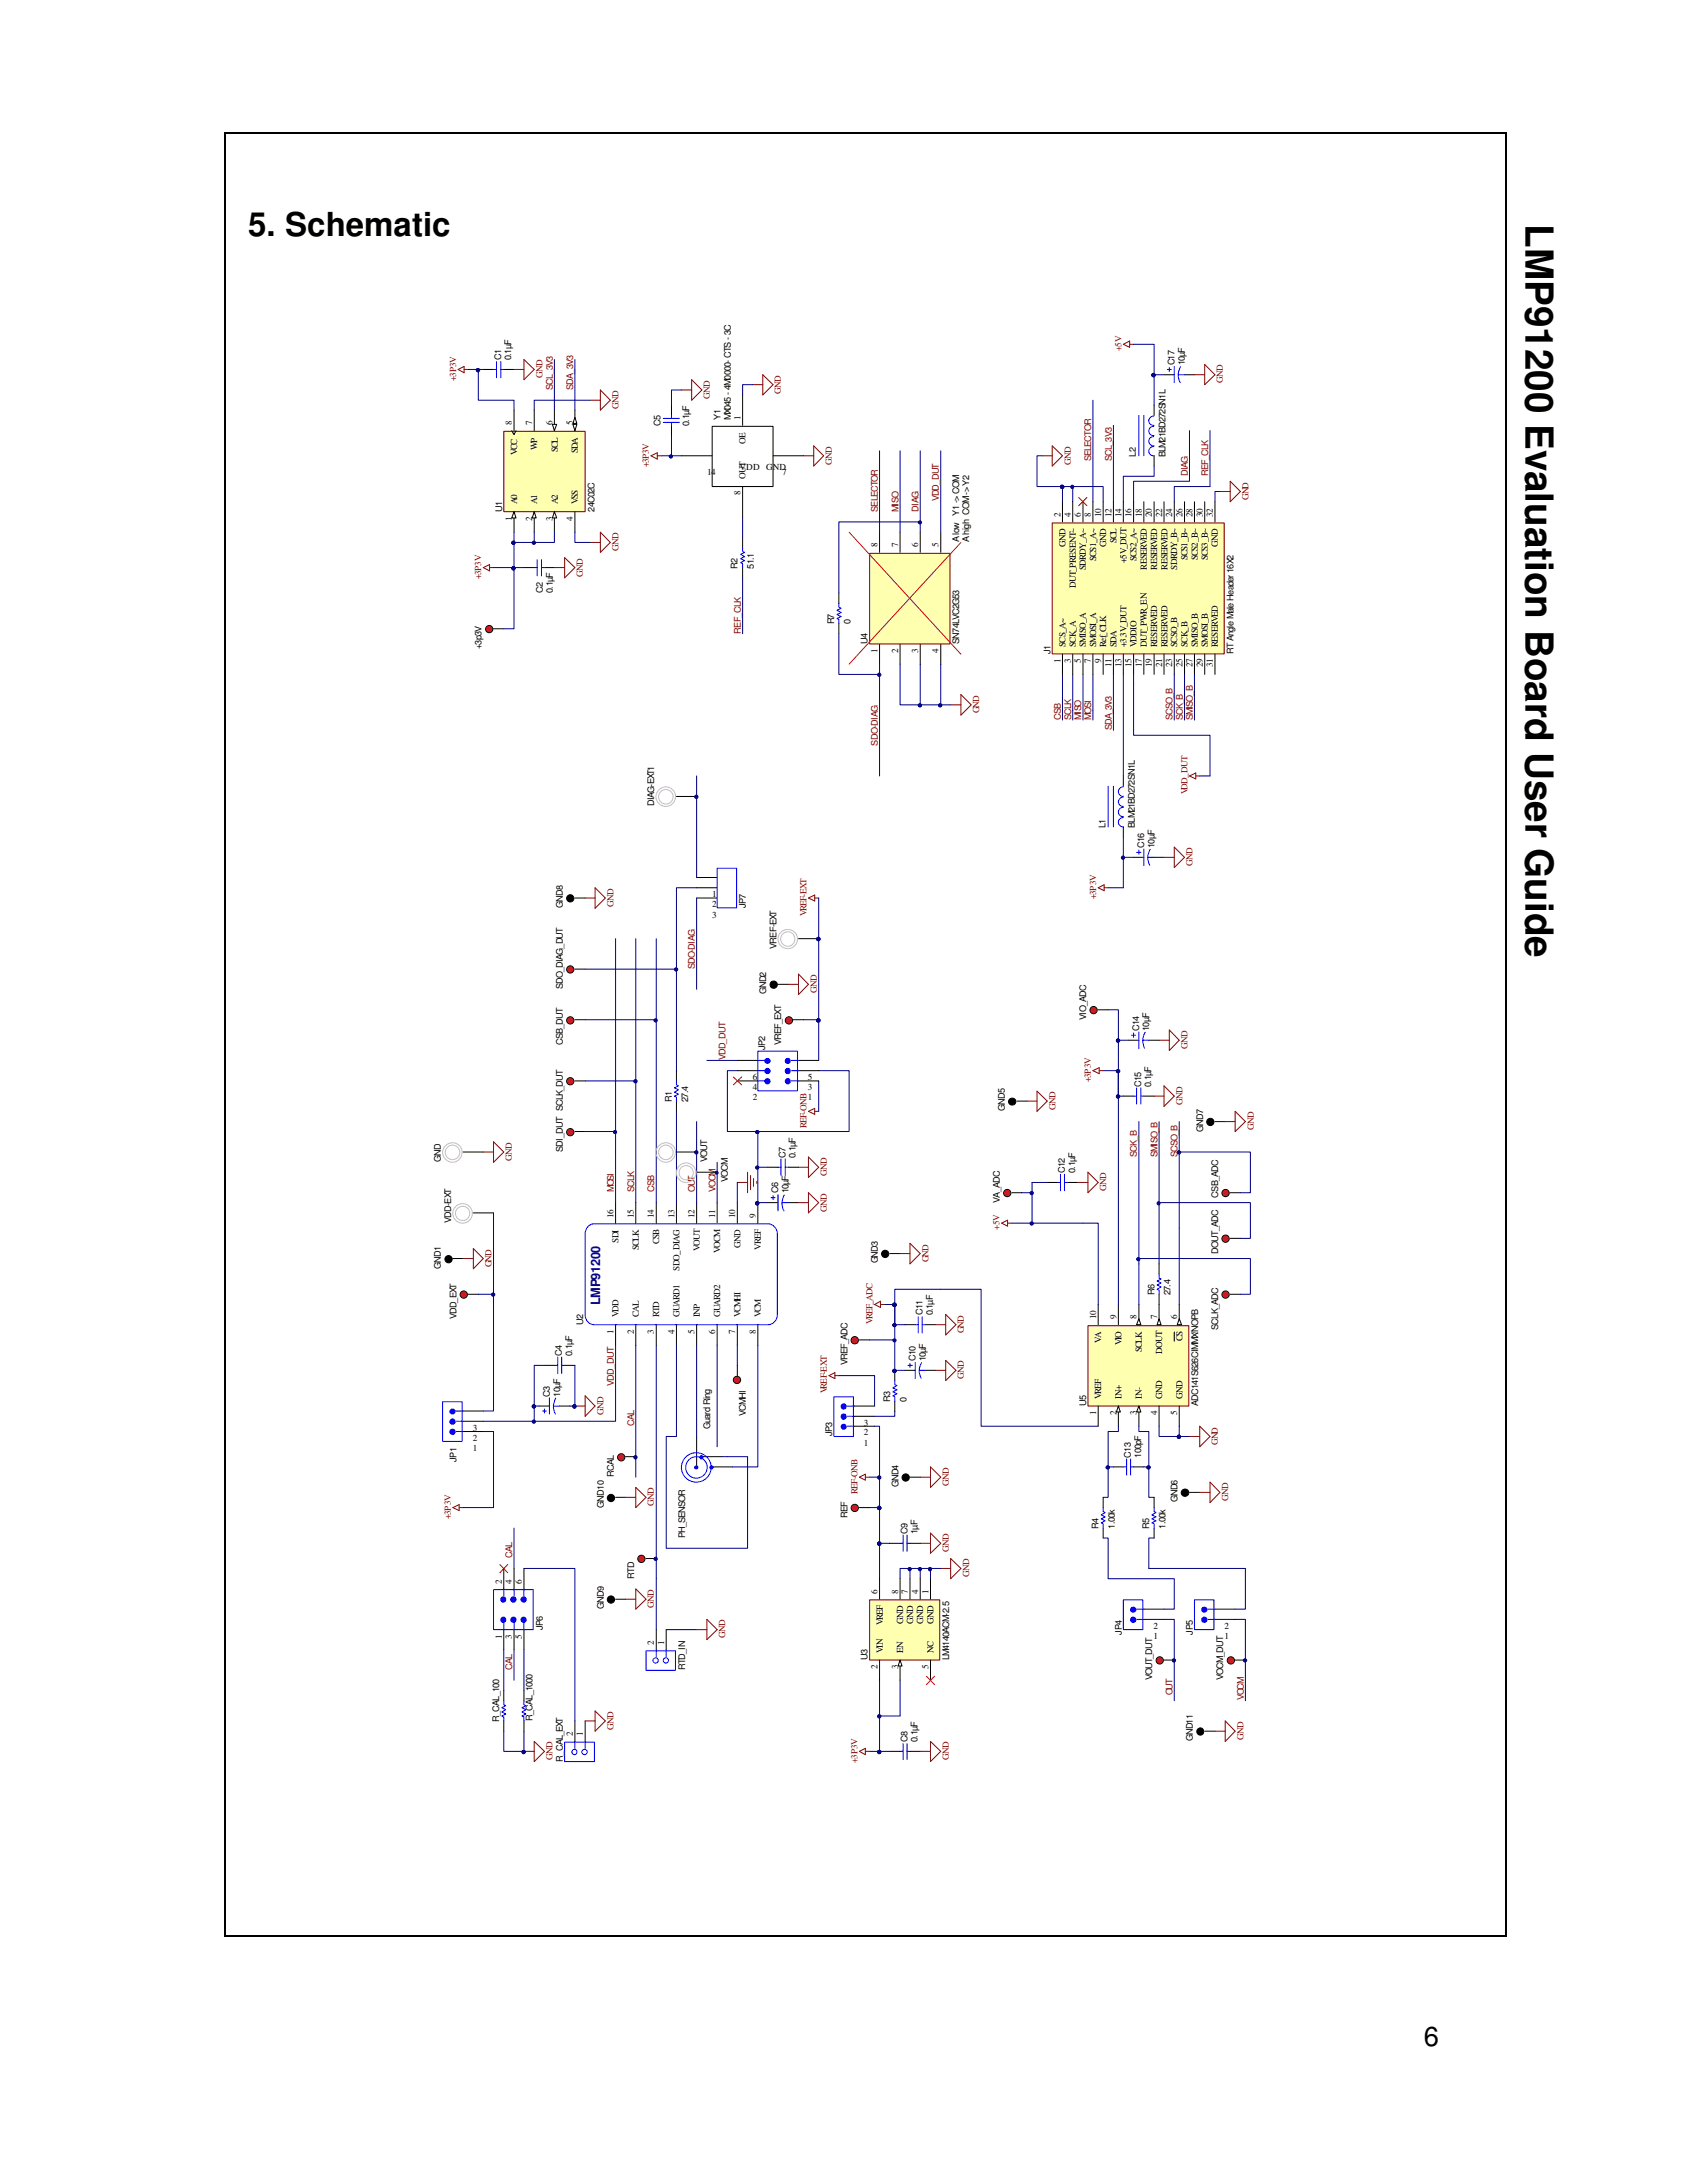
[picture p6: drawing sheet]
<svg xmlns="http://www.w3.org/2000/svg" width="216mm" height="279mm" viewBox="0 0 216 279" stroke-linecap="round" stroke-linejoin="round" font-family="sans-serif">
<defs><g id="words">
<text font-size="5" x="195.2" y="28.7" transform="rotate(90 195.2 28.7)">LMP91200 Evaluation Board User Guide</text>
<text font-size="4.2" x="31.7" y="30.3">5. Schematic</text>
<text font-size="3.5" x="182.2" y="261.8">6</text>
<text font-size="1.6" fill="#0c0087" x="76.8" y="167" transform="rotate(-90 76.8 167)">LMP91200</text>
<g font-size="1.2">
<text x="64.1" y="46.1" transform="rotate(-90 64.1 46.1)">C1</text>
<text x="65.4" y="46.1" transform="rotate(-90 65.4 46.1)">0.1µF</text>
<text x="150.3" y="46.8" transform="rotate(-90 150.3 46.8)">C17</text>
<text x="151.6" y="46.8" transform="rotate(-90 151.6 46.8)">10µF</text>
<text x="92.2" y="53.8" transform="rotate(-90 92.2 53.8)">Y1</text>
<text x="93.5" y="53.8" transform="rotate(-90 93.5 53.8)">MX045 - 4M0000- CTS - 3C</text>
<text x="94.8" y="53.8" transform="rotate(-90 94.8 53.8)">1</text>
<text x="65.5" y="54.4" transform="rotate(-90 65.5 54.4)">8</text>
<text x="66.2" y="58.2" transform="rotate(-90 66.2 58.2)">VCC</text>
<text x="68.1" y="54.4" transform="rotate(-90 68.1 54.4)">7</text>
<text x="68.7" y="57.6" transform="rotate(-90 68.7 57.6)">WP</text>
<text x="70.7" y="54.4" transform="rotate(-90 70.7 54.4)">6</text>
<text x="71.4" y="57.8" transform="rotate(-90 71.4 57.8)">SCL</text>
<text x="73.3" y="54.4" transform="rotate(-90 73.3 54.4)">5</text>
<text x="74" y="58" transform="rotate(-90 74 58)">SDA</text>
<text x="84.5" y="54.6" transform="rotate(-90 84.5 54.6)">C5</text>
<text x="88.2" y="54.6" transform="rotate(-90 88.2 54.6)">0.1µF</text>
<text x="95.4" y="56.8" transform="rotate(-90 95.4 56.8)">OE</text>
<text x="145.4" y="58.5" transform="rotate(-90 145.4 58.5)">L2</text>
<text x="149.1" y="58.5" transform="rotate(-90 149.1 58.5)">BLM21BD272SN1L</text>
<text x="64.3" y="65.5" transform="rotate(-90 64.3 65.5)">U1</text>
<text x="66.2" y="64.6" transform="rotate(-90 66.2 64.6)">A0</text>
<text x="68.7" y="64.6" transform="rotate(-90 68.7 64.6)">A1</text>
<text x="71.4" y="64.6" transform="rotate(-90 71.4 64.6)">A2</text>
<text x="74" y="64.6" transform="rotate(-90 74 64.6)">VSS</text>
<text x="76.1" y="65.5" transform="rotate(-90 76.1 65.5)">24C02C</text>
<text x="90.5" y="60.8">14</text>
<text x="94.7" y="60.2">VDD GND</text>
<text x="94.8" y="63.4" transform="rotate(-90 94.8 63.4)">8</text>
<text x="95.4" y="61.3" transform="rotate(-90 95.4 61.3)">OUT</text>
<text x="100.1" y="60.8">7</text>
<text x="65.5" y="66.7" transform="rotate(-90 65.5 66.7)">1</text>
<text x="68.1" y="66.7" transform="rotate(-90 68.1 66.7)">2</text>
<text x="70.7" y="66.7" transform="rotate(-90 70.7 66.7)">3</text>
<text x="73.3" y="66.7" transform="rotate(-90 73.3 66.7)">4</text>
<text x="112.3" y="70" transform="rotate(-90 112.3 70)">8</text>
<text x="114.9" y="70" transform="rotate(-90 114.9 70)">7</text>
<text x="117.5" y="70" transform="rotate(-90 117.5 70)">6</text>
<text x="120.1" y="70" transform="rotate(-90 120.1 70)">5</text>
<text x="122.8" y="69.4" transform="rotate(-90 122.8 69.4)">A low Y1 -&gt; COM</text>
<text x="124" y="69.4" transform="rotate(-90 124 69.4)">A high COM -&gt; Y2</text>
<text x="135.7" y="66.1" transform="rotate(-90 135.7 66.1)">2</text>
<text x="136.4" y="70" transform="rotate(-90 136.4 70)">GND</text>
<text x="137" y="66.1" transform="rotate(-90 137 66.1)">4</text>
<text x="138.3" y="66.1" transform="rotate(-90 138.3 66.1)">6</text>
<text x="139.6" y="66.1" transform="rotate(-90 139.6 66.1)">8</text>
<text x="140.3" y="71.8" transform="rotate(-90 140.3 71.8)">SCS1_A~</text>
<text x="140.9" y="66.1" transform="rotate(-90 140.9 66.1)">10</text>
<text x="141.6" y="70" transform="rotate(-90 141.6 70)">GND</text>
<text x="142.2" y="66.1" transform="rotate(-90 142.2 66.1)">12</text>
<text x="142.9" y="69.6" transform="rotate(-90 142.9 69.6)">SCL</text>
<text x="143.5" y="66.1" transform="rotate(-90 143.5 66.1)">14</text>
<text x="144.8" y="66.1" transform="rotate(-90 144.8 66.1)">16</text>
<text x="145.5" y="71.8" transform="rotate(-90 145.5 71.8)">SCS2_A~</text>
<text x="146.1" y="66.1" transform="rotate(-90 146.1 66.1)">18</text>
<text x="147.4" y="66.1" transform="rotate(-90 147.4 66.1)">20</text>
<text x="148.7" y="66.1" transform="rotate(-90 148.7 66.1)">22</text>
<text x="150" y="66.1" transform="rotate(-90 150 66.1)">24</text>
<text x="151.3" y="66.1" transform="rotate(-90 151.3 66.1)">26</text>
<text x="152" y="71.7" transform="rotate(-90 152 71.7)">SCS1_B~</text>
<text x="152.6" y="66.1" transform="rotate(-90 152.6 66.1)">28</text>
<text x="153.3" y="71.7" transform="rotate(-90 153.3 71.7)">SCS2_B~</text>
<text x="153.9" y="66.1" transform="rotate(-90 153.9 66.1)">30</text>
<text x="154.6" y="71.7" transform="rotate(-90 154.6 71.7)">SCS3_B~</text>
<text x="155.2" y="66.1" transform="rotate(-90 155.2 66.1)">32</text>
<text x="155.9" y="70" transform="rotate(-90 155.9 70)">GND</text>
<text x="69.5" y="75.9" transform="rotate(-90 69.5 75.9)">C2</text>
<text x="70.7" y="75.9" transform="rotate(-90 70.7 75.9)">0.1µF</text>
<text x="94.4" y="72.8" transform="rotate(-90 94.4 72.8)">R2</text>
<text x="96.5" y="72.8" transform="rotate(-90 96.5 72.8)">51.1</text>
<text x="113" y="72.3" transform="rotate(-90 113 72.3)">A</text>
<text x="120.8" y="73.5" transform="rotate(-90 120.8 73.5)">VCC</text>
<text x="137.7" y="75.3" transform="rotate(-90 137.7 75.3)">DUT_PRESENT~</text>
<text x="139" y="73" transform="rotate(-90 139 73)">SDRDY_A~</text>
<text x="144.2" y="72" transform="rotate(-90 144.2 72)">+5V_DUT</text>
<text x="146.8" y="72.9" transform="rotate(-90 146.8 72.9)">RESERVED</text>
<text x="148.1" y="72.9" transform="rotate(-90 148.1 72.9)">RESERVED</text>
<text x="149.4" y="72.9" transform="rotate(-90 149.4 72.9)">RESERVED</text>
<text x="150.7" y="72.9" transform="rotate(-90 150.7 72.9)">SDRDY_B~</text>
<text x="61.6" y="83.1" transform="rotate(-90 61.6 83.1)">+3p3V</text>
<text x="106.8" y="79.9" transform="rotate(-90 106.8 79.9)">R7</text>
<text x="108.8" y="79.9" transform="rotate(-90 108.8 79.9)">0</text>
<text x="111" y="82.4" transform="rotate(-90 111 82.4)">U4</text>
<text x="112.3" y="83.6" transform="rotate(-90 112.3 83.6)">1</text>
<text x="113" y="81.5" transform="rotate(-90 113 81.5)">COM</text>
<text x="114.9" y="83.6" transform="rotate(-90 114.9 83.6)">2</text>
<text x="117.5" y="83.6" transform="rotate(-90 117.5 83.6)">3</text>
<text x="120.1" y="83.6" transform="rotate(-90 120.1 83.6)">4</text>
<text x="120.8" y="81.5" transform="rotate(-90 120.8 81.5)">GND</text>
<text x="122.8" y="82.4" transform="rotate(-90 122.8 82.4)">SN74LVC2G53</text>
<text x="134.5" y="83.7" transform="rotate(-90 134.5 83.7)">J1</text>
<text x="136.4" y="82.8" transform="rotate(-90 136.4 82.8)">SCS_A~</text>
<text x="137.7" y="82.8" transform="rotate(-90 137.7 82.8)">SCK_A</text>
<text x="139" y="82.8" transform="rotate(-90 139 82.8)">SMISO_A</text>
<text x="140.3" y="82.8" transform="rotate(-90 140.3 82.8)">SMOSI_A</text>
<text x="141.6" y="82.8" transform="rotate(-90 141.6 82.8)">Ref_CLK</text>
<text x="142.9" y="82.8" transform="rotate(-90 142.9 82.8)">SDA</text>
<text x="144.2" y="82.8" transform="rotate(-90 144.2 82.8)">+3.3V_DUT</text>
<text x="145.5" y="82.8" transform="rotate(-90 145.5 82.8)">VDDIO</text>
<text x="146.8" y="82.8" transform="rotate(-90 146.8 82.8)">DUT_PWR_EN</text>
<text x="148.1" y="82.8" transform="rotate(-90 148.1 82.8)">RESERVED</text>
<text x="149.4" y="82.8" transform="rotate(-90 149.4 82.8)">RESERVED</text>
<text x="150.7" y="82.8" transform="rotate(-90 150.7 82.8)">SCSO_B</text>
<text x="152" y="82.8" transform="rotate(-90 152 82.8)">SCK_B</text>
<text x="153.3" y="82.8" transform="rotate(-90 153.3 82.8)">SMISO_B</text>
<text x="154.6" y="82.8" transform="rotate(-90 154.6 82.8)">SMOSI_B</text>
<text x="155.9" y="82.8" transform="rotate(-90 155.9 82.8)">RESERVED</text>
<text x="157.9" y="83.7" transform="rotate(-90 157.9 83.7)">RT Angle Male Header 16X2</text>
<text x="135.7" y="84.9" transform="rotate(-90 135.7 84.9)">1</text>
<text x="137" y="84.9" transform="rotate(-90 137 84.9)">3</text>
<text x="138.3" y="84.9" transform="rotate(-90 138.3 84.9)">5</text>
<text x="139.6" y="84.9" transform="rotate(-90 139.6 84.9)">7</text>
<text x="140.9" y="84.9" transform="rotate(-90 140.9 84.9)">9</text>
<text x="142.2" y="85.4" transform="rotate(-90 142.2 85.4)">11</text>
<text x="143.5" y="85.4" transform="rotate(-90 143.5 85.4)">13</text>
<text x="144.8" y="85.4" transform="rotate(-90 144.8 85.4)">15</text>
<text x="146.1" y="85.4" transform="rotate(-90 146.1 85.4)">17</text>
<text x="147.4" y="85.4" transform="rotate(-90 147.4 85.4)">19</text>
<text x="148.7" y="85.4" transform="rotate(-90 148.7 85.4)">21</text>
<text x="150" y="85.4" transform="rotate(-90 150 85.4)">23</text>
<text x="151.3" y="85.4" transform="rotate(-90 151.3 85.4)">25</text>
<text x="152.6" y="85.4" transform="rotate(-90 152.6 85.4)">27</text>
<text x="153.9" y="85.4" transform="rotate(-90 153.9 85.4)">29</text>
<text x="155.2" y="85.4" transform="rotate(-90 155.2 85.4)">31</text>
<text x="83.7" y="103.2" transform="rotate(-90 83.7 103.2)">DIAG-EXT1</text>
<text x="141.5" y="105.9" transform="rotate(-90 141.5 105.9)">L1</text>
<text x="145.2" y="105.9" transform="rotate(-90 145.2 105.9)">BLM21BD272SN1L</text>
<text x="146.4" y="108.5" transform="rotate(-90 146.4 108.5)">C16</text>
<text x="147.7" y="108.5" transform="rotate(-90 147.7 108.5)">10µF</text>
<text x="72.1" y="116.2" transform="rotate(-90 72.1 116.2)">GND8</text>
<text x="91.1" y="114.8">1</text>
<text x="91.1" y="116.1">2</text>
<text x="91.1" y="117.4">3</text>
<text x="95.5" y="116.2" transform="rotate(-90 95.5 116.2)">JP7</text>
<text x="99.4" y="121.4" transform="rotate(-90 99.4 121.4)">VREF-EXT</text>
<text x="72.1" y="126.6" transform="rotate(-90 72.1 126.6)">SDO_DIAG_DUT</text>
<text x="98" y="127.3" transform="rotate(-90 98 127.3)">GND2</text>
<text x="139" y="130.5" transform="rotate(-90 139 130.5)">VIO_ADC</text>
<text x="145.8" y="132" transform="rotate(-90 145.8 132)">C14</text>
<text x="147.1" y="132" transform="rotate(-90 147.1 132)">10µF</text>
<text x="72.1" y="133.8" transform="rotate(-90 72.1 133.8)">CSB_DUT</text>
<text x="97.9" y="134.4" transform="rotate(-90 97.9 134.4)">JP2</text>
<text x="100" y="133.8" transform="rotate(-90 100 133.8)">VREF_EXT</text>
<text x="86" y="141.1" transform="rotate(-90 86 141.1)">R1</text>
<text x="88.1" y="141.1" transform="rotate(-90 88.1 141.1)">27.4</text>
<text x="96.4" y="140.8">2</text>
<text x="96.4" y="139.5">4</text>
<text x="96.4" y="138.2">6</text>
<text x="103.4" y="140.8">1</text>
<text x="103.4" y="139.5">3</text>
<text x="103.4" y="138.2">5</text>
<text x="128.6" y="142.2" transform="rotate(-90 128.6 142.2)">GND5</text>
<text x="146" y="139.1" transform="rotate(-90 146 139.1)">C15</text>
<text x="147.3" y="139.1" transform="rotate(-90 147.3 139.1)">0.1µF</text>
<text x="56.4" y="148.7" transform="rotate(-90 56.4 148.7)">GND</text>
<text x="72.1" y="147.4" transform="rotate(-90 72.1 147.4)">SDI_DUT SCLK_DUT</text>
<text x="90.5" y="148.7" transform="rotate(-90 90.5 148.7)">VOUT</text>
<text x="100.5" y="148.2" transform="rotate(-90 100.5 148.2)">C7</text>
<text x="101.8" y="148.2" transform="rotate(-90 101.8 148.2)">0.1µF</text>
<text x="154" y="144.8" transform="rotate(-90 154 144.8)">GND7</text>
<text x="78.5" y="155.9" transform="rotate(-90 78.5 155.9)">16</text>
<text x="81.1" y="155.9" transform="rotate(-90 81.1 155.9)">15</text>
<text x="83.7" y="155.9" transform="rotate(-90 83.7 155.9)">14</text>
<text x="86.3" y="155.9" transform="rotate(-90 86.3 155.9)">13</text>
<text x="88.9" y="155.9" transform="rotate(-90 88.9 155.9)">12</text>
<text x="91.5" y="155.9" transform="rotate(-90 91.5 155.9)">11</text>
<text x="93.1" y="151.3" transform="rotate(-90 93.1 151.3)">VOCM</text>
<text x="94.1" y="155.9" transform="rotate(-90 94.1 155.9)">10</text>
<text x="96.7" y="155.9" transform="rotate(-90 96.7 155.9)">9</text>
<text x="99.6" y="152.7" transform="rotate(-90 99.6 152.7)">C6</text>
<text x="100.9" y="152.7" transform="rotate(-90 100.9 152.7)">10µF</text>
<text x="128" y="153.9" transform="rotate(-90 128 153.9)">VA_ADC</text>
<text x="136.3" y="150.2" transform="rotate(-90 136.3 150.2)">C12</text>
<text x="137.6" y="150.2" transform="rotate(-90 137.6 150.2)">0.1µF</text>
<text x="155.9" y="153.3" transform="rotate(-90 155.9 153.3)">CSB_ADC</text>
<text x="57.7" y="156.5" transform="rotate(-90 57.7 156.5)">VDD-EXT</text>
<text x="79.2" y="159" transform="rotate(-90 79.2 159)">SDI</text>
<text x="81.7" y="160" transform="rotate(-90 81.7 160)">SCLK</text>
<text x="84.4" y="159.3" transform="rotate(-90 84.4 159.3)">CSB</text>
<text x="89.6" y="160.1" transform="rotate(-90 89.6 160.1)">VOUT</text>
<text x="92.2" y="160.4" transform="rotate(-90 92.2 160.4)">VOCM</text>
<text x="94.8" y="159.7" transform="rotate(-90 94.8 159.7)">GND</text>
<text x="97.4" y="159.9" transform="rotate(-90 97.4 159.9)">VREF</text>
<text x="112.4" y="161.7" transform="rotate(-90 112.4 161.7)">GND3</text>
<text x="155.9" y="160.4" transform="rotate(-90 155.9 160.4)">DOUT_ADC</text>
<text x="56.4" y="162.4" transform="rotate(-90 56.4 162.4)">GND1</text>
<text x="87" y="162.6" transform="rotate(-90 87 162.6)">SDO_DIAG</text>
<text x="147.7" y="165.8" transform="rotate(-90 147.7 165.8)">R6</text>
<text x="149.8" y="165.8" transform="rotate(-90 149.8 165.8)">27.4</text>
<text x="58.4" y="168.9" transform="rotate(-90 58.4 168.9)">VDD_EXT</text>
<text x="71.9" y="173.6" transform="rotate(-90 71.9 173.6)">C4</text>
<text x="73.2" y="173.6" transform="rotate(-90 73.2 173.6)">0.1µF</text>
<text x="74.6" y="169.5" transform="rotate(-90 74.6 169.5)">U2</text>
<text x="78.5" y="170.7" transform="rotate(-90 78.5 170.7)">1</text>
<text x="79.2" y="168.6" transform="rotate(-90 79.2 168.6)">VDD</text>
<text x="81.1" y="170.7" transform="rotate(-90 81.1 170.7)">2</text>
<text x="81.7" y="168.6" transform="rotate(-90 81.7 168.6)">CAL</text>
<text x="83.7" y="170.7" transform="rotate(-90 83.7 170.7)">3</text>
<text x="84.4" y="168.6" transform="rotate(-90 84.4 168.6)">RTD</text>
<text x="86.3" y="170.7" transform="rotate(-90 86.3 170.7)">4</text>
<text x="87" y="168.6" transform="rotate(-90 87 168.6)">GUARD1</text>
<text x="88.9" y="170.7" transform="rotate(-90 88.9 170.7)">5</text>
<text x="89.6" y="168.6" transform="rotate(-90 89.6 168.6)">INP</text>
<text x="91.5" y="170.7" transform="rotate(-90 91.5 170.7)">6</text>
<text x="92.2" y="168.6" transform="rotate(-90 92.2 168.6)">GUARD2</text>
<text x="94.1" y="170.7" transform="rotate(-90 94.1 170.7)">7</text>
<text x="94.8" y="168.6" transform="rotate(-90 94.8 168.6)">VCMHI</text>
<text x="96.7" y="170.7" transform="rotate(-90 96.7 170.7)">8</text>
<text x="97.4" y="168.6" transform="rotate(-90 97.4 168.6)">VCM</text>
<text x="118.1" y="168.4" transform="rotate(-90 118.1 168.4)">C11</text>
<text x="119.4" y="168.4" transform="rotate(-90 119.4 168.4)">0.1µF</text>
<text x="140.3" y="168.9" transform="rotate(-90 140.3 168.9)">10</text>
<text x="140.9" y="171.8" transform="rotate(-90 140.9 171.8)">VA</text>
<text x="142.9" y="168.9" transform="rotate(-90 142.9 168.9)">9</text>
<text x="143.5" y="172.2" transform="rotate(-90 143.5 172.2)">VIO</text>
<text x="145.5" y="168.9" transform="rotate(-90 145.5 168.9)">8</text>
<text x="146.1" y="173" transform="rotate(-90 146.1 173)">SCLK</text>
<text x="148.1" y="168.9" transform="rotate(-90 148.1 168.9)">7</text>
<text x="148.7" y="173.3" transform="rotate(-90 148.7 173.3)">DOUT</text>
<text x="150.7" y="168.9" transform="rotate(-90 150.7 168.9)">6</text>
<text x="151.3" y="171.6" transform="rotate(-90 151.3 171.6)">CS</text>
<text x="155.9" y="170.2" transform="rotate(-90 155.9 170.2)">SCLK_ADC</text>
<text x="70.4" y="178.8" transform="rotate(-90 70.4 178.8)">C3</text>
<text x="71.7" y="178.8" transform="rotate(-90 71.7 178.8)">10µF</text>
<text x="108.5" y="174.8" transform="rotate(-90 108.5 174.8)">VREF_ADC</text>
<text x="113.9" y="179.4" transform="rotate(-90 113.9 179.4)">R3</text>
<text x="116" y="179.4" transform="rotate(-90 116 179.4)">0</text>
<text x="117.2" y="174.2" transform="rotate(-90 117.2 174.2)">C10</text>
<text x="118.5" y="174.2" transform="rotate(-90 118.5 174.2)">10µF</text>
<text x="139" y="179.9" transform="rotate(-90 139 179.9)">U5</text>
<text x="140.9" y="179" transform="rotate(-90 140.9 179)">VREF</text>
<text x="143.5" y="179" transform="rotate(-90 143.5 179)">IN+</text>
<text x="146.1" y="179" transform="rotate(-90 146.1 179)">IN-</text>
<text x="148.7" y="179" transform="rotate(-90 148.7 179)">GND</text>
<text x="151.3" y="179" transform="rotate(-90 151.3 179)">GND</text>
<text x="153.3" y="179.9" transform="rotate(-90 153.3 179.9)">ADC141S626CIMMX/NOPB</text>
<text x="60.5" y="185.7">1</text>
<text x="60.5" y="184.4">2</text>
<text x="60.5" y="183.1">3</text>
<text x="90.9" y="182.9" transform="rotate(-90 90.9 182.9)">Guard Ring</text>
<text x="95.5" y="181.2" transform="rotate(-90 95.5 181.2)">VCMHI</text>
<text x="106.5" y="183.9" transform="rotate(-90 106.5 183.9)">JP3</text>
<text x="110.5" y="185">1</text>
<text x="110.5" y="183.7">2</text>
<text x="110.5" y="182.5">3</text>
<text x="140.3" y="181.1" transform="rotate(-90 140.3 181.1)">1</text>
<text x="142.9" y="181.1" transform="rotate(-90 142.9 181.1)">2</text>
<text x="145.5" y="181.1" transform="rotate(-90 145.5 181.1)">3</text>
<text x="148.1" y="181.1" transform="rotate(-90 148.1 181.1)">4</text>
<text x="150.7" y="181.1" transform="rotate(-90 150.7 181.1)">5</text>
<text x="58.4" y="187.1" transform="rotate(-90 58.4 187.1)">JP1</text>
<text x="78.6" y="189" transform="rotate(-90 78.6 189)">RCAL</text>
<text x="115" y="190.3" transform="rotate(-90 115 190.3)">GND4</text>
<text x="144.7" y="186.6" transform="rotate(-90 144.7 186.6)">C13</text>
<text x="146" y="186.6" transform="rotate(-90 146 186.6)">100pF</text>
<text x="77.3" y="193" transform="rotate(-90 77.3 193)">GND10</text>
<text x="87.7" y="196.9" transform="rotate(-90 87.7 196.9)">PH_SENSOR</text>
<text x="108.5" y="194.2" transform="rotate(-90 108.5 194.2)">REF</text>
<text x="116.1" y="196.3" transform="rotate(-90 116.1 196.3)">C9</text>
<text x="117.4" y="196.3" transform="rotate(-90 117.4 196.3)">1µF</text>
<text x="140.6" y="195.7" transform="rotate(-90 140.6 195.7)">R4</text>
<text x="142.7" y="195.7" transform="rotate(-90 142.7 195.7)">1.00k</text>
<text x="147.1" y="195.7" transform="rotate(-90 147.1 195.7)">R5</text>
<text x="149.1" y="195.7" transform="rotate(-90 149.1 195.7)">1.00k</text>
<text x="150.7" y="192.3" transform="rotate(-90 150.7 192.3)">GND6</text>
<text x="64.2" y="202.7" transform="rotate(-90 64.2 202.7)">2</text>
<text x="65.5" y="202.7" transform="rotate(-90 65.5 202.7)">4</text>
<text x="66.8" y="202.7" transform="rotate(-90 66.8 202.7)">6</text>
<text x="81.2" y="202.1" transform="rotate(-90 81.2 202.1)">RTD</text>
<text x="64.2" y="209.7" transform="rotate(-90 64.2 209.7)">1</text>
<text x="65.5" y="209.7" transform="rotate(-90 65.5 209.7)">3</text>
<text x="66.8" y="209.7" transform="rotate(-90 66.8 209.7)">5</text>
<text x="69.5" y="208.7" transform="rotate(-90 69.5 208.7)">JP6</text>
<text x="77.3" y="206" transform="rotate(-90 77.3 206)">GND9</text>
<text x="112.3" y="204" transform="rotate(-90 112.3 204)">6</text>
<text x="113" y="208" transform="rotate(-90 113 208)">VREF</text>
<text x="114.9" y="204" transform="rotate(-90 114.9 204)">8</text>
<text x="115.6" y="207.8" transform="rotate(-90 115.6 207.8)">GND</text>
<text x="116.2" y="204" transform="rotate(-90 116.2 204)">7</text>
<text x="116.9" y="207.8" transform="rotate(-90 116.9 207.8)">GND</text>
<text x="117.5" y="204" transform="rotate(-90 117.5 204)">4</text>
<text x="118.2" y="207.8" transform="rotate(-90 118.2 207.8)">GND</text>
<text x="118.8" y="204" transform="rotate(-90 118.8 204)">1</text>
<text x="119.5" y="207.8" transform="rotate(-90 119.5 207.8)">GND</text>
<text x="143.6" y="209.2" transform="rotate(-90 143.6 209.2)">JP4</text>
<text x="147.6" y="209.8">1</text>
<text x="147.6" y="208.4">2</text>
<text x="152.7" y="209.2" transform="rotate(-90 152.7 209.2)">JP5</text>
<text x="156.7" y="209.8">1</text>
<text x="156.7" y="208.4">2</text>
<text x="83.7" y="210.5" transform="rotate(-90 83.7 210.5)">2</text>
<text x="85" y="210.5" transform="rotate(-90 85 210.5)">1</text>
<text x="87.7" y="213.7" transform="rotate(-90 87.7 213.7)">RTD_IN</text>
<text x="111" y="212.4" transform="rotate(-90 111 212.4)">U3</text>
<text x="112.3" y="213.7" transform="rotate(-90 112.3 213.7)">2</text>
<text x="113" y="211.5" transform="rotate(-90 113 211.5)">VIN</text>
<text x="114.9" y="213.7" transform="rotate(-90 114.9 213.7)">3</text>
<text x="115.6" y="211.5" transform="rotate(-90 115.6 211.5)">EN</text>
<text x="118.8" y="213.7" transform="rotate(-90 118.8 213.7)">5</text>
<text x="119.5" y="211.5" transform="rotate(-90 119.5 211.5)">NC</text>
<text x="121.5" y="212.4" transform="rotate(-90 121.5 212.4)">LM4140ACM-2.5</text>
<text x="147.4" y="215.1" transform="rotate(-90 147.4 215.1)">VOUT_DUT</text>
<text x="156.5" y="215.1" transform="rotate(-90 156.5 215.1)">VOCM_DUT</text>
<text x="63.9" y="220.4" transform="rotate(-90 63.9 220.4)">R_CAL_100</text>
<text x="68.2" y="220.3" transform="rotate(-90 68.2 220.3)">R_CAL_1000</text>
<text x="72.1" y="225.5" transform="rotate(-90 72.1 225.5)">R_CAL_EXT</text>
<text x="73.3" y="222.2" transform="rotate(-90 73.3 222.2)">2</text>
<text x="74.6" y="222.2" transform="rotate(-90 74.6 222.2)">1</text>
<text x="116.1" y="223" transform="rotate(-90 116.1 223)">C8</text>
<text x="117.4" y="223" transform="rotate(-90 117.4 223)">0.1µF</text>
<text x="152.7" y="222.8" transform="rotate(-90 152.7 222.8)">GND11</text>
</g>
<g font-size="1.2" fill="#800000">
<text x="143.5" y="44.9" transform="rotate(-90 143.5 44.9)">+5V</text>
<text x="58.4" y="48.7" transform="rotate(-90 58.4 48.7)">+3P3V</text>
<text x="69.4" y="48.4" transform="rotate(-90 69.4 48.4)">GND</text>
<text x="70.7" y="49.9" transform="rotate(-90 70.7 49.9)">SCL_3V3</text>
<text x="73.4" y="49.9" transform="rotate(-90 73.4 49.9)">SDA_3V3</text>
<text x="79.2" y="52.3" transform="rotate(-90 79.2 52.3)">GND</text>
<text x="90.8" y="51" transform="rotate(-90 90.8 51)">GND</text>
<text x="99.9" y="50.4" transform="rotate(-90 99.9 50.4)">GND</text>
<text x="156.5" y="49.1" transform="rotate(-90 156.5 49.1)">GND</text>
<text x="83.1" y="59.8" transform="rotate(-90 83.1 59.8)">+3P3V</text>
<text x="106.5" y="59.5" transform="rotate(-90 106.5 59.5)">GND</text>
<text x="137" y="59.5" transform="rotate(-90 137 59.5)">GND</text>
<text x="139.7" y="59" transform="rotate(-90 139.7 59)">SELECTOR</text>
<text x="142.3" y="59" transform="rotate(-90 142.3 59)">SCL_3V3</text>
<text x="112.4" y="65.5" transform="rotate(-90 112.4 65.5)">SELECTOR</text>
<text x="115" y="65.5" transform="rotate(-90 115 65.5)">MISO</text>
<text x="117.6" y="65.5" transform="rotate(-90 117.6 65.5)">DIAG</text>
<text x="120.1" y="64.2" transform="rotate(-90 120.1 64.2)">VDD_DUT</text>
<text x="152" y="60.9" transform="rotate(-90 152 60.9)">DIAG</text>
<text x="154.6" y="60.9" transform="rotate(-90 154.6 60.9)">REF_CLK</text>
<text x="159.8" y="64" transform="rotate(-90 159.8 64)">GND</text>
<text x="79.2" y="70.5" transform="rotate(-90 79.2 70.5)">GND</text>
<text x="61.6" y="74.1" transform="rotate(-90 61.6 74.1)">+3P3V</text>
<text x="74.6" y="73.8" transform="rotate(-90 74.6 73.8)">GND</text>
<text x="94.8" y="81.1" transform="rotate(-90 94.8 81.1)">REF_CLK</text>
<text x="112.4" y="95.4" transform="rotate(-90 112.4 95.4)">SDO-DIAG</text>
<text x="125.3" y="91.3" transform="rotate(-90 125.3 91.3)">GND</text>
<text x="135.8" y="92.2" transform="rotate(-90 135.8 92.2)">CSB</text>
<text x="137.1" y="92.2" transform="rotate(-90 137.1 92.2)">SCLK</text>
<text x="138.3" y="92.2" transform="rotate(-90 138.3 92.2)">MISO</text>
<text x="139.7" y="92.2" transform="rotate(-90 139.7 92.2)">MOSI</text>
<text x="142.3" y="93.4" transform="rotate(-90 142.3 93.4)">SDA_3V3</text>
<text x="150.1" y="92.2" transform="rotate(-90 150.1 92.2)">SCSO_B</text>
<text x="151.4" y="92.2" transform="rotate(-90 151.4 92.2)">SCK_B</text>
<text x="152.7" y="92.2" transform="rotate(-90 152.7 92.2)">SMISO_B</text>
<text x="152" y="101.7" transform="rotate(-90 152 101.7)">VDD_DUT</text>
<text x="152.6" y="110.8" transform="rotate(-90 152.6 110.8)">GND</text>
<text x="78.5" y="116" transform="rotate(-90 78.5 116)">GND</text>
<text x="103.2" y="117.2" transform="rotate(-90 103.2 117.2)">VREF-EXT</text>
<text x="140.3" y="115.1" transform="rotate(-90 140.3 115.1)">+3P3V</text>
<text x="88.9" y="124" transform="rotate(-90 88.9 124)">SDO-DIAG</text>
<text x="104.5" y="127.1" transform="rotate(-90 104.5 127.1)">GND</text>
<text x="92.8" y="135.7" transform="rotate(-90 92.8 135.7)">VDD_DUT</text>
<text x="152" y="134.2" transform="rotate(-90 152 134.2)">GND</text>
<text x="135.1" y="142.1" transform="rotate(-90 135.1 142.1)">GND</text>
<text x="139.6" y="138.5" transform="rotate(-90 139.6 138.5)">+3P3V</text>
<text x="151.3" y="141.4" transform="rotate(-90 151.3 141.4)">GND</text>
<text x="65.5" y="148.5" transform="rotate(-90 65.5 148.5)">GND</text>
<text x="103.2" y="144.4" transform="rotate(-90 103.2 144.4)">REF-ONB</text>
<text x="145.5" y="148.1" transform="rotate(-90 145.5 148.1)">SCK_B</text>
<text x="148.1" y="148.1" transform="rotate(-90 148.1 148.1)">SMISO_B</text>
<text x="150.7" y="148.1" transform="rotate(-90 150.7 148.1)">SCSO_B</text>
<text x="160.4" y="144.7" transform="rotate(-90 160.4 144.7)">GND</text>
<text x="78.6" y="152.6" transform="rotate(-90 78.6 152.6)">MOSI</text>
<text x="81.2" y="152.6" transform="rotate(-90 81.2 152.6)">SCLK</text>
<text x="83.7" y="152.6" transform="rotate(-90 83.7 152.6)">CSB</text>
<text x="88.9" y="152.6" transform="rotate(-90 88.9 152.6)">OUT</text>
<text x="91.6" y="152.6" transform="rotate(-90 91.6 152.6)">VOCM</text>
<text x="105.8" y="155.1" transform="rotate(-90 105.8 155.1)">GND</text>
<text x="105.8" y="150.5" transform="rotate(-90 105.8 150.5)">GND</text>
<text x="141.6" y="152.4" transform="rotate(-90 141.6 152.4)">GND</text>
<text x="118.8" y="161.5" transform="rotate(-90 118.8 161.5)">GND</text>
<text x="127.9" y="157.4" transform="rotate(-90 127.9 157.4)">+5V</text>
<text x="62.9" y="162.2" transform="rotate(-90 62.9 162.2)">GND</text>
<text x="111.7" y="169.5" transform="rotate(-90 111.7 169.5)">VREF_ADC</text>
<text x="123.4" y="170.6" transform="rotate(-90 123.4 170.6)">GND</text>
<text x="78.6" y="177.3" transform="rotate(-90 78.6 177.3)">VDD_DUT</text>
<text x="105.8" y="178.4" transform="rotate(-90 105.8 178.4)">VREF-EXT</text>
<text x="123.4" y="176.5" transform="rotate(-90 123.4 176.5)">GND</text>
<text x="77.2" y="181.1" transform="rotate(-90 77.2 181.1)">GND</text>
<text x="81.2" y="182.5" transform="rotate(-90 81.2 182.5)">CAL</text>
<text x="155.9" y="185" transform="rotate(-90 155.9 185)">GND</text>
<text x="109.7" y="191.2" transform="rotate(-90 109.7 191.2)">REF-ONB</text>
<text x="121.4" y="190.2" transform="rotate(-90 121.4 190.2)">GND</text>
<text x="57.7" y="194.4" transform="rotate(-90 57.7 194.4)">+3P3V</text>
<text x="83.7" y="192.8" transform="rotate(-90 83.7 192.8)">GND</text>
<text x="157.2" y="192.1" transform="rotate(-90 157.2 192.1)">GND</text>
<text x="65.5" y="199.4" transform="rotate(-90 65.5 199.4)">CAL</text>
<text x="121.4" y="198.6" transform="rotate(-90 121.4 198.6)">GND</text>
<text x="124" y="201.9" transform="rotate(-90 124 201.9)">GND</text>
<text x="83.7" y="205.8" transform="rotate(-90 83.7 205.8)">GND</text>
<text x="92.8" y="209.7" transform="rotate(-90 92.8 209.7)">GND</text>
<text x="65.5" y="213.7" transform="rotate(-90 65.5 213.7)">CAL</text>
<text x="78.5" y="221.4" transform="rotate(-90 78.5 221.4)">GND</text>
<text x="150.1" y="217" transform="rotate(-90 150.1 217)">OUT</text>
<text x="159.2" y="217.6" transform="rotate(-90 159.2 217.6)">VOCM</text>
<text x="70.7" y="225.3" transform="rotate(-90 70.7 225.3)">GND</text>
<text x="109.7" y="225.6" transform="rotate(-90 109.7 225.6)">+3P3V</text>
<text x="121.4" y="225.3" transform="rotate(-90 121.4 225.3)">GND</text>
<text x="159.1" y="222.7" transform="rotate(-90 159.1 222.7)">GND</text>
</g>
</g></defs>
<path d="M67.1 72.6h1.3M69.7 72.6h1.3" fill="none" stroke="#000" stroke-width=".13"/>
<path d="M68.4 72.6h.3M68.7 71.6v2.1M69.3 72.6h.4M69.3 71.6v2.1" fill="none" stroke="#00f" stroke-width=".13"/>
<path d="M75.5 51.2h1.3M76.8 49.9l1.3 1.3-1.3 1.3zM61.8 72.6l.9-.3v.8zM62.7 72.6h.5M71 72.6h1.3M72.3 71.4l1.3 1.2-1.3 1.4z" fill="none" stroke="#800000" stroke-width=".13"/>
<circle cx="62.6" cy="80.5" r=".46" fill="#ee0e22"/>
<g fill="none" stroke="#000" stroke-width=".13">
<path d="M85.9 51.9v1.3M85.9 54.4v1.4M63.2 80.5h1.3"/>
<circle cx="62.6" cy="80.5" r=".46"/>
</g>
<path d="M84.9 54.1h2.1M84.9 53.6h2.1M85.9 53.2v.4M85.9 54.1v.3" fill="none" stroke="#00f" stroke-width=".13"/>
<path d="M87.2 49.9h1.3M88.5 48.6l1.3 1.3-1.3 1.3z" fill="none" stroke="#800000" stroke-width=".13"/>
<path d="M84.6 58.3h2.6M85.9 55.8v2.5" fill="none" stroke="#000080" stroke-width=".13"/>
<path d="M85.7 58.3h.3v.3h-.1h-.2l-.1-.2z" fill-rule="evenodd" fill="#000080"/>
<path d="M71 46v6.5M73.6 46v6.5M85.7 58.3h.3v.3h-.1h-.2l-.1-.2zM87.2 49.9h-1.3v2M96.3 49.2h-1.3v1.3M95 66.2v1.3M95 74v7.1" fill="none" stroke="#000080" stroke-width=".13"/>
<path d="M96.3 49.2h1.3M97.6 48l1.3 1.2-1.3 1.3zM102.8 58.3h1.3M104.1 57.1l1.3 1.2-1.3 1.3z" fill="none" stroke="#800000" stroke-width=".13"/>
<path d="M95 68.7v1.4M95 72.6v1.4" fill="none" stroke="#000" stroke-width=".13"/>
<path d="M95 70.1v.5l.3 .1-.5 .3 .5 .2-.5 .3 .5 .3-.5 .2 .2 .1v.5" fill="none" stroke="#00f" stroke-width=".13"/>
<path d="M91.1 54.6h7.8v7.7h-7.8z" fill-rule="evenodd" fill="#fff"/>
<path d="M87.2 58.3h3.9M91.1 54.6h7.8v7.7h-7.8zM95 50.5v3.9M98.9 58.3h3.9M95 62.3v3.9" fill="none" stroke="#000" stroke-width=".13"/>
<path d="M83.3 58.3l.8-.3v.8zM84.1 58.3h.5" fill="none" stroke="#800000" stroke-width=".13"/>
<path d="M95 67.5v1.2" fill="none" stroke="#000080" stroke-width=".13"/>
<path d="M64.5 55.2h10.4v10.3h-10.4z" fill-rule="evenodd" fill="#ffffb0"/>
<path d="M64.5 55.2h10.4v10.3h-10.4z" fill="none" stroke="#800000" stroke-width=".13"/>
<path d="M65.8 65.5v2.6" fill="none" stroke="#000" stroke-width=".13"/>
<path d="M65.8 65.5l.2 .8h-.5z" fill="#ffffe8"/>
<path d="M68.4 52.5v2.6M65.8 65.5l.2 .8h-.5zM68.4 65.5v2.6" fill="none" stroke="#000" stroke-width=".13"/>
<path d="M68.4 65.5l.2 .8h-.5z" fill="#ffffe8"/>
<path d="M68.4 65.5l.2 .8h-.5zM71 65.5v2.6" fill="none" stroke="#000" stroke-width=".13"/>
<path d="M71 65.5l.2 .8h-.5z" fill="#ffffe8"/>
<path d="M73.6 52.5v2.6M71 65.5l.2 .8h-.5zM73.6 65.5v2.6" fill="none" stroke="#000" stroke-width=".13"/>
<path d="M73.3 54.3h.5l-.2 .8z" fill="#ffffe8"/>
<path d="M73.3 54.3h.5l-.2 .8z" fill="none" stroke="#000" stroke-width=".13"/>
<path d="M73.6 53.4l.2 .8h-.5z" fill="#ffffe8"/>
<path d="M65.5 55.1l.3 .5 .2-.5M65.8 52.5v2.6M71 52.5v2.6M73.6 53.4l.2 .8h-.5z" fill="none" stroke="#000" stroke-width=".13"/>
<path d="M70.7 54.3h.5l-.2 .8z" fill="#ffffe8"/>
<path d="M70.7 54.3h.5l-.2 .8z" fill="none" stroke="#000" stroke-width=".13"/>
<path d="M75.5 51.2h-7.1v1.3M65.8 68.1v1.3h5.2v-1.3" fill="none" stroke="#000080" stroke-width=".13"/>
<circle cx="65.7" cy="69.5" r=".21" fill="#000080"/>
<g fill="none" stroke="#000080" stroke-width=".13">
<path d="M68.4 68.1v1.3"/>
<circle cx="65.7" cy="69.5" r=".21"/>
</g>
<path d="M68.2 69.3h.3v.2v.1h-.3z" fill-rule="evenodd" fill="#000080"/>
<path d="M65.8 69.4v3.2h1.3M68.2 69.3h.3v.2v.1h-.3z" fill="none" stroke="#000080" stroke-width=".13"/>
<path d="M65.6 72.6h.3v.3h-.2h-.1l-.1-.2z" fill-rule="evenodd" fill="#000080"/>
<path d="M65.6 72.6h.3v.3h-.2h-.1l-.1-.2z" fill="none" stroke="#000080" stroke-width=".13"/>
<circle cx="65.7" cy="69.5" r=".21" fill="#000080"/>
<g fill="none" stroke="#000080" stroke-width=".13">
<path d="M63.2 72.6h2.6"/>
<circle cx="65.7" cy="69.5" r=".21"/>
</g>
<path d="M65.6 72.6h.3v.3h-.2h-.1l-.1-.2z" fill-rule="evenodd" fill="#000080"/>
<path d="M61.8 47.3h-.6v3.9h4.6v1.3M65.6 72.6h.3v.3h-.2h-.1l-.1-.2z" fill="none" stroke="#000080" stroke-width=".13"/>
<path d="M61.8 47.3h1.4M64.5 47.3h1.3" fill="none" stroke="#000" stroke-width=".13"/>
<path d="M63.2 47.3h.3M63.5 46.3v2M64.1 47.3h.4M64.1 46.3v2" fill="none" stroke="#00f" stroke-width=".13"/>
<path d="M65.8 47.3h1.3M67.1 46l1.3 1.3-1.3 1.3z" fill="none" stroke="#800000" stroke-width=".13"/>
<path d="M61 47.2h.3l.1 .2-.1 .1-.1 .1-.2-.1z" fill-rule="evenodd" fill="#000080"/>
<path d="M59.9 47.3h1.3M61 47.2h.3l.1 .2-.1 .1-.1 .1-.2-.1z" fill="none" stroke="#000080" stroke-width=".13"/>
<path d="M61 47.2h.3l.1 .2-.1 .1-.1 .1-.2-.1z" fill-rule="evenodd" fill="#000080"/>
<path d="M61 47.2h.3l.1 .2-.1 .1-.1 .1-.2-.1zM65.8 72.6v7.9h-1.3" fill="none" stroke="#000080" stroke-width=".13"/>
<path d="M65.6 72.6h.3v.3h-.2h-.1l-.1-.2z" fill-rule="evenodd" fill="#000080"/>
<path d="M65.6 72.6h.3v.3h-.2h-.1l-.1-.2zM73.6 68.1v1.3h1.9M136 62.3h5.2v1.9" fill="none" stroke="#000080" stroke-width=".13"/>
<path d="M58.6 47.3l.8-.4v.8zM59.4 47.3h.5M75.5 69.4h1.3M76.8 68.1l1.3 1.3-1.3 1.3z" fill="none" stroke="#800000" stroke-width=".13"/>
<path d="M135.8 62.2h.3v.1v.2h-.3z" fill-rule="evenodd" fill="#000080"/>
<path d="M135.8 62.2h.3v.1v.2h-.3zM137.3 62.3v1.9" fill="none" stroke="#000080" stroke-width=".13"/>
<path d="M138 63.7l1.1 1M139.1 63.7l-1.1 1" fill="none" stroke="#f00" stroke-width=".13"/>
<path d="M137.1 62.2h.3v.3h-.3z" fill-rule="evenodd" fill="#000080"/>
<path d="M142.5 54.4v9.8M152.2 55.1v6.5h-7.1v2.6M137.1 62.2h.3v.3h-.3zM143.8 61v3.2M136 86.3v5.9M137.3 86.3v5.9M138.6 86.3v5.9M139.9 86.3v5.9M142.5 86.3v7.2" fill="none" stroke="#000080" stroke-width=".13"/>
<path d="M133.4 58.3h1.3M134.7 57.1l1.3 1.2-1.3 1.3zM143.8 44.1l.8-.5v.9zM144.6 44.1h.5M140.5 113.6l.8-.4v.8zM141.3 113.6h.5" fill="none" stroke="#800000" stroke-width=".13"/>
<path d="M134.7 66.9h22v16.8h-22z" fill-rule="evenodd" fill="#ffffb0"/>
<path d="M134.7 66.9h22v16.8h-22z" fill="none" stroke="#800000" stroke-width=".13"/>
<g fill="none" stroke="#000" stroke-width=".13">
<path d="M136 64.2v2.6M137.3 64.2v2.6M138.6 64.2v2.6M139.9 64.2v2.6M141.2 64.2v2.6M142.5 64.2v2.6M143.8 64.2v2.6M145.1 64.2v2.6M146.4 64.2v2.6M147.7 64.2v2.6M149 64.2v2.6M150.3 64.2v2.6"/>
<path d="M151.6 64.2v2.6M152.9 64.2v2.6M154.2 64.2v2.6M155.5 64.2v2.6M136 83.7v2.6M137.3 83.7v2.6M138.6 83.7v2.6M139.9 83.7v2.6M141.2 83.7v2.6M142.5 83.7v2.6M143.8 83.7v2.6M145.1 83.7v2.6"/>
<path d="M146.4 83.7v2.6M147.7 83.7v2.6M149 83.7v2.6M150.3 83.7v2.6M151.6 83.7v2.6M152.9 83.7v2.6M154.2 83.7v2.6M155.5 83.7v2.6"/>
</g>
<path d="M136 62.3v1.9" fill="none" stroke="#000080" stroke-width=".13"/>
<path d="M135.8 62.2h.3v.1v.2h-.3z" fill-rule="evenodd" fill="#000080"/>
<path d="M133.4 58.3h-.7v4h3.3M135.8 62.2h.3v.1v.2h-.3z" fill="none" stroke="#000080" stroke-width=".13"/>
<path d="M135.8 62.2h.3v.1v.2h-.3z" fill-rule="evenodd" fill="#000080"/>
<path d="M147.7 48h1.3M154.9 55.1v7.2h-4.6v1.9M135.8 62.2h.3v.1v.2h-.3zM145.1 86.3v1.3M150.3 86.3v5.9M151.6 86.3v5.9M152.9 86.3v5.9" fill="none" stroke="#000080" stroke-width=".13"/>
<path d="M149 48h1.3M151.6 48h1.3M145.1 109.7h1.3M147.7 109.7h1.3" fill="none" stroke="#000" stroke-width=".13"/>
<path d="M149.4 47.3h.5M149.6 47v.6M150.3 46.9v2.1M150.8 48l.1 .5 .1 .5M150.8 48h.8M151.1 46.9l-.2 .5-.1 .6M145.5 109.1h.5M145.8 108.8v.5M146.4 108.7v2.1M146.9 109.7l.1 .6 .2 .4M146.9 109.7h.8M147.2 108.7l-.3 1" fill="none" stroke="#00f" stroke-width=".13"/>
<circle cx="147.6" cy="48" r=".21" fill="#000080"/>
<g fill="none" stroke="#000080" stroke-width=".13">
<path d="M143.8 86.3v13M143.8 107.1v6.5h-2M143.8 109.7h1.3"/>
<circle cx="147.6" cy="48" r=".21"/>
</g>
<path d="M152.9 48h1.3M154.2 46.7l1.3 1.3-1.3 1.2zM149 109.7h1.3M150.3 108.4l1.3 1.3-1.3 1.3z" fill="none" stroke="#800000" stroke-width=".13"/>
<path d="M147.7 51.9v1.3M147.7 58.3v1.3M143.8 99.3v1.3M143.8 105.8v1.3" fill="none" stroke="#000" stroke-width=".13"/>
<path d="M145.8 53.2v5.1M146.4 53.2v5.1M147.7 57.2a.6 .6 0 0 0-.7 .6 .6 .6 0 0 0 .7 .5M147.7 55.9a.6 .6 0 0 0-.7 .6 .6 .6 0 0 0 .7 .6M147.7 54.6a.6 .6 0 0 0-.7 .6 .6 .6 0 0 0 .7 .6M147.7 53.3a.6 .6 0 0 0-.7 .6 .6 .6 0 0 0 .7 .5M141.8 100.6v5.2M142.5 100.6v5.2M143.8 104.6a.59 .59 0 0 0-.7 .6 .59 .59 0 0 0 .7 .6M143.8 103.3a.59 .59 0 0 0-.7 .6 .59 .59 0 0 0 .7 .6M143.8 102a.59 .59 0 0 0-.7 .6 .59 .59 0 0 0 .7 .6M143.8 100.7a.59 .59 0 0 0-.7 .6 .59 .59 0 0 0 .7 .6" fill="none" stroke="#00f" stroke-width=".13"/>
<circle cx="143.7" cy="109.8" r=".21" fill="#000080"/>
<g fill="none" stroke="#000080" stroke-width=".13">
<path d="M147.7 59.6v1.4h-3.9M147.7 48v3.9"/>
<circle cx="143.7" cy="109.8" r=".21"/>
</g>
<circle cx="147.6" cy="48" r=".21" fill="#000080"/>
<g fill="none" stroke="#000080" stroke-width=".13">
<path d="M145.1 44.1h2.6v3.9"/>
<circle cx="147.6" cy="48" r=".21"/>
</g>
<circle cx="147.6" cy="48" r=".21" fill="#000080"/>
<g fill="none" stroke="#000080" stroke-width=".13">
<path d="M156.1 62.9h-.6v1.3M145.1 87.6v6.5h9.8v5.2h-1.4M120.4 200.7h-1.3v1.4"/>
<circle cx="147.6" cy="48" r=".21"/>
</g>
<path d="M156.1 62.9h1.3M157.4 61.6l1.3 1.3-1.3 1.3zM152.2 99.3l.8-.4v.8zM153 99.3h.5M117.8 197.5h1.3M119.1 196.2l1.3 1.3-1.3 1.3zM121.7 199.5l1.3 1.2-1.3 1.4zM120.4 200.7h1.3M117.8 224.2h1.3M119.1 222.9l1.3 1.3-1.3 1.3z" fill="none" stroke="#800000" stroke-width=".13"/>
<path d="M113.9 224.2h1.3M116.5 224.2h1.3" fill="none" stroke="#000" stroke-width=".13"/>
<path d="M115.2 224.2h.4M115.6 223.1v2.1M116.1 224.2h.4M116.1 223.1v2.1" fill="none" stroke="#00f" stroke-width=".13"/>
<path d="M118.9 200.7h.3v.3h-.2h-.1z" fill-rule="evenodd" fill="#000080"/>
<path d="M118.9 200.7h.3v.3h-.2h-.1zM119.1 200.7h-3.9v1.4" fill="none" stroke="#000080" stroke-width=".13"/>
<path d="M118.9 200.7h.3v.3h-.2h-.1z" fill-rule="evenodd" fill="#000080"/>
<path d="M116.5 200.7v1.4M118.9 200.7h.3v.3h-.2h-.1z" fill="none" stroke="#000080" stroke-width=".13"/>
<path d="M116.3 200.7h.3v.3h-.2h-.1z" fill-rule="evenodd" fill="#000080"/>
<path d="M116.3 200.7h.3v.3h-.2h-.1zM117.8 200.7v1.4" fill="none" stroke="#000080" stroke-width=".13"/>
<path d="M117.6 200.7h.3v.3h-.2h-.1z" fill-rule="evenodd" fill="#000080"/>
<path d="M112.6 197.5h1.3M117.6 200.7h.3v.3h-.2h-.1z" fill="none" stroke="#000080" stroke-width=".13"/>
<circle cx="112.5" cy="197.6" r=".21" fill="#000080"/>
<g fill="none" stroke="#000080" stroke-width=".13">
<path d="M112.6 215.1v9.1h1.3M115.2 215.1v4.5"/>
<circle cx="112.5" cy="197.6" r=".21"/>
</g>
<path d="M113.9 197.5h1.3M116.5 197.5h1.3" fill="none" stroke="#000" stroke-width=".13"/>
<path d="M115.2 197.5h.4M115.6 196.5v2M116.1 197.5h.4M116.1 196.5v2" fill="none" stroke="#00f" stroke-width=".13"/>
<path d="M112.4 224.1h.3v.3l-.2 .1-.1-.1z" fill-rule="evenodd" fill="#000080"/>
<path d="M112.6 219.6h2.6M112.4 224.1h.3v.3l-.2 .1-.1-.1z" fill="none" stroke="#000080" stroke-width=".13"/>
<circle cx="112.5" cy="219.7" r=".21" fill="#000080"/>
<g fill="none" stroke="#000080" stroke-width=".13">
<path d="M111.3 224.2h1.3"/>
<circle cx="112.5" cy="219.7" r=".21"/>
</g>
<path d="M112.4 224.1h.3v.3l-.2 .1-.1-.1z" fill-rule="evenodd" fill="#000080"/>
<path d="M112.6 197.5v4.6M112.4 224.1h.3v.3l-.2 .1-.1-.1z" fill="none" stroke="#000080" stroke-width=".13"/>
<circle cx="112.5" cy="197.6" r=".21" fill="#000080"/>
<circle cx="112.5" cy="197.6" r=".21" fill="none" stroke="#000080" stroke-width=".13"/>
<circle cx="109.4" cy="193" r=".46" fill="#ee0e22"/>
<g fill="none" stroke="#000" stroke-width=".13">
<path d="M110 193h1.3"/>
<circle cx="109.4" cy="193" r=".46"/>
</g>
<path d="M111.3 193h1.3" fill="none" stroke="#000080" stroke-width=".13"/>
<circle cx="112.5" cy="193" r=".21" fill="#000080"/>
<circle cx="112.5" cy="193" r=".21" fill="none" stroke="#000080" stroke-width=".13"/>
<path d="M139.2 169.7h12.9v10.3h-12.9z" fill-rule="evenodd" fill="#ffffb0"/>
<path d="M139.2 169.7h12.9v10.3h-12.9z" fill="none" stroke="#800000" stroke-width=".13"/>
<path d="M143.1 180v2.5" fill="none" stroke="#000" stroke-width=".13"/>
<path d="M143.1 180l.3 .7h-.5z" fill="#ffffe8"/>
<path d="M143.1 180l.3 .7h-.5zM145.8 180v2.5" fill="none" stroke="#000" stroke-width=".13"/>
<path d="M145.8 180l.2 .7h-.5z" fill="#ffffe8"/>
<path d="M140.5 180v2.5M145.8 180l.2 .7h-.5zM148.3 167v2.5" fill="none" stroke="#000" stroke-width=".13"/>
<path d="M148.3 168.8l.3 .7h-.5z" fill="#ffffe8"/>
<path d="M140.5 167v2.5M143.1 167v2.5M145.8 167v2.5M148.3 168.8l.3 .7h-.5zM150.9 180v2.5" fill="none" stroke="#000" stroke-width=".13"/>
<path d="M145.8 168.8l.2 .7h-.5z" fill="#ffffe8"/>
<path d="M145.8 168.8l.2 .7h-.5zM148.3 180v2.5M150.9 167v2.5" fill="none" stroke="#000" stroke-width=".13"/>
<path d="M150.9 168.8l.3 .7h-.5z" fill="#ffffe8"/>
<path d="M143.8 140.3h1.3M146.4 140.3h1.3M150.3 170.5v1.2M150.9 168.8l.3 .7h-.5z" fill="none" stroke="#000" stroke-width=".13"/>
<path d="M145.5 139.2v2.1M146 139.2v2.1M145.1 140.3h.4M146 140.3h.4" fill="none" stroke="#00f" stroke-width=".13"/>
<path d="M143.1 135.1v5.2h.7" fill="none" stroke="#000080" stroke-width=".13"/>
<path d="M142.9 140.2h.3l.1 .1-.1 .2h-.3z" fill-rule="evenodd" fill="#000080"/>
<path d="M142.9 140.2h.3l.1 .1-.1 .2h-.3zM143.1 151.3v15.7M145.8 143.6v23.4M148.3 143.6v1.2M150.9 182.5v1.4h1.3" fill="none" stroke="#000080" stroke-width=".13"/>
<path d="M148.3 133.1h1.3M149 139l1.3 1.3-1.3 1.3zM149.6 131.8l1.3 1.3-1.3 1.4zM147.7 140.3h1.3M117.8 189.1h1.3M119.1 187.7l1.3 1.4-1.3 1.3zM152.2 183.9h1.3M153.5 182.5l1.4 1.4-1.4 1.3z" fill="none" stroke="#800000" stroke-width=".13"/>
<circle cx="150.9" cy="183.9" r=".21" fill="#000080"/>
<g fill="none" stroke="#000080" stroke-width=".13">
<path d="M148.3 182.5v1.4h2.6"/>
<circle cx="150.9" cy="183.9" r=".21"/>
</g>
<circle cx="150.9" cy="183.9" r=".21" fill="#000080"/>
<g fill="none" stroke="#000080" stroke-width=".13">
<path d="M143.1 182.5v.7h-1.3v4.5h.7"/>
<circle cx="150.9" cy="183.9" r=".21"/>
</g>
<path d="M141.6 187.7h.3v.2h-.3z" fill-rule="evenodd" fill="#000080"/>
<path d="M141.6 187.7h.3v.2h-.3zM145.8 182.5v.7h1.2v4.5h-.6" fill="none" stroke="#000080" stroke-width=".13"/>
<path d="M146.8 187.7h.3v.2h-.3z" fill-rule="evenodd" fill="#000080"/>
<path d="M141.8 187.7v3.9h-.6M146.8 187.7h.3v.2h-.3z" fill="none" stroke="#000080" stroke-width=".13"/>
<path d="M141.6 187.7h.3v.2h-.3z" fill-rule="evenodd" fill="#000080"/>
<path d="M141.6 187.7h.3v.2h-.3zM147 187.7v3.9h.7" fill="none" stroke="#000080" stroke-width=".13"/>
<path d="M146.8 187.7h.3v.2h-.3z" fill-rule="evenodd" fill="#000080"/>
<path d="M146.8 187.7h.3v.2h-.3z" fill="none" stroke="#000080" stroke-width=".13"/>
<circle cx="156.8" cy="165.7" r=".46" fill="#ee0e22"/>
<g fill="none" stroke="#000" stroke-width=".13">
<path d="M157.4 165.7h1.3"/>
<circle cx="156.8" cy="165.7" r=".46"/>
</g>
<path d="M148.3 144.8v17M150.9 143.6v13.6" fill="none" stroke="#000080" stroke-width=".13"/>
<circle cx="156.8" cy="158.5" r=".46" fill="#ee0e22"/>
<g fill="none" stroke="#000" stroke-width=".13">
<path d="M157.4 158.5h1.3"/>
<circle cx="156.8" cy="158.5" r=".46"/>
</g>
<path d="M148.3 153.9h11.7v4.6h-1.3M150.9 157.2v9.8" fill="none" stroke="#000080" stroke-width=".13"/>
<path d="M148.1 153.9h.3v.2l-.1 .1-.2-.1z" fill-rule="evenodd" fill="#000080"/>
<path d="M148.1 153.9h.3v.2l-.1 .1-.2-.1z" fill="none" stroke="#000080" stroke-width=".13"/>
<circle cx="156.8" cy="152.7" r=".46" fill="#ee0e22"/>
<g fill="none" stroke="#000" stroke-width=".13">
<path d="M157.4 152.7h1.3"/>
<circle cx="156.8" cy="152.7" r=".46"/>
</g>
<path d="M150.9 147.4h9.1v5.3h-1.3" fill="none" stroke="#000080" stroke-width=".13"/>
<circle cx="150.9" cy="147.5" r=".21" fill="#000080"/>
<g fill="none" stroke="#000080" stroke-width=".13">
<path d="M141.2 137h1.9"/>
<circle cx="150.9" cy="147.5" r=".21"/>
</g>
<circle cx="154.9" cy="143.6" r=".46" fill="#000"/>
<g fill="none" stroke="#000" stroke-width=".13">
<path d="M155.5 143.6h1.3"/>
<circle cx="154.9" cy="143.6" r=".46"/>
</g>
<path d="M156.8 143.6h1.3M158.1 142.2l1.3 1.4-1.3 1.2z" fill="none" stroke="#800000" stroke-width=".13"/>
<path d="M142.9 137h.3l.1 .1-.1 .1h-.3z" fill-rule="evenodd" fill="#000080"/>
<path d="M142.9 137h.3l.1 .1-.1 .1h-.3zM143.1 137v14.3" fill="none" stroke="#000080" stroke-width=".13"/>
<path d="M142.9 137h.3l.1 .1-.1 .1h-.3z" fill-rule="evenodd" fill="#000080"/>
<path d="M142.9 137h.3l.1 .1-.1 .1h-.3zM143.1 137v3.3" fill="none" stroke="#000080" stroke-width=".13"/>
<path d="M142.9 137h.3l.1 .1-.1 .1h-.3z" fill-rule="evenodd" fill="#000080"/>
<path d="M142.9 137h.3l.1 .1-.1 .1h-.3z" fill="none" stroke="#000080" stroke-width=".13"/>
<path d="M142.9 140.2h.3l.1 .1-.1 .2h-.3z" fill-rule="evenodd" fill="#000080"/>
<path d="M144.4 133.1h-1.3v2M142.9 140.2h.3l.1 .1-.1 .2h-.3z" fill="none" stroke="#000080" stroke-width=".13"/>
<path d="M116.5 159.1l1.3 1.3-1.3 1.4zM115.2 160.4h1.3M153.5 191h1.4M154.9 189.7l1.2 1.3-1.2 1.3z" fill="none" stroke="#800000" stroke-width=".13"/>
<circle cx="151.7" cy="191.1" r=".48" fill="#000"/>
<g fill="none" stroke="#000" stroke-width=".13">
<path d="M152.2 191h1.3"/>
<circle cx="151.7" cy="191.1" r=".48"/>
</g>
<path d="M142.9 133h.3l.1 .2-.1 .1h-.3z" fill-rule="evenodd" fill="#000080"/>
<path d="M142.9 133h.3l.1 .2-.1 .1h-.3z" fill="none" stroke="#000080" stroke-width=".13"/>
<path d="M148.3 161.8v1.3M148.3 165.7v1.3" fill="none" stroke="#000" stroke-width=".13"/>
<path d="M148.3 163.1v.5l.3 .1-.5 .3 .5 .2-.5 .3 .5 .2-.5 .3 .2 .1v.6" fill="none" stroke="#00f" stroke-width=".13"/>
<circle cx="140" cy="129.3" r=".46" fill="#ee0e22"/>
<g fill="none" stroke="#000" stroke-width=".13">
<path d="M140.5 129.2h1.3"/>
<circle cx="140" cy="129.3" r=".46"/>
</g>
<path d="M141.8 129.2h1.3v3.9" fill="none" stroke="#000080" stroke-width=".13"/>
<path d="M142.9 133h.3l.1 .2-.1 .1h-.3z" fill-rule="evenodd" fill="#000080"/>
<path d="M142.9 133h.3l.1 .2-.1 .1h-.3zM145.8 161.1h14.2v4.6h-1.3" fill="none" stroke="#000080" stroke-width=".13"/>
<path d="M145.5 161h.3v.3l-.1 .1-.2-.1v-.1z" fill-rule="evenodd" fill="#000080"/>
<path d="M145.5 161h.3v.3l-.1 .1-.2-.1v-.1zM147.7 196.9h-.7v3.8h12.4v5.3h-1.3M158.1 207.3h1.3v10.4" fill="none" stroke="#000080" stroke-width=".13"/>
<path d="M139.9 137l.8-.3v.7zM140.7 137h.5" fill="none" stroke="#800000" stroke-width=".13"/>
<path d="M144.4 133.1h1.4M147 133.1h1.3" fill="none" stroke="#000" stroke-width=".13"/>
<path d="M144.8 132.5h.5M145.1 132.2v.6M145.8 132.1v2.1M146.3 133.1l.2 1.1M146.3 133.1h.7M146.6 132.1l-.3 .5v.5" fill="none" stroke="#00f" stroke-width=".13"/>
<path d="M143.8 204.8h2.5v3.8h-2.5z" fill-rule="evenodd" fill="#fff"/>
<path d="M143.8 204.8h2.5v3.8h-2.5zM145.5 206h.9" fill="none" stroke="#00f" stroke-width=".13"/>
<circle cx="145" cy="206" r=".33" fill="#00f"/>
<g fill="none" stroke="#00f" stroke-width=".13">
<path d="M145.5 207.3h.9"/>
<circle cx="145" cy="206" r=".33"/>
</g>
<circle cx="145" cy="207.3" r=".34" fill="#00f"/>
<g fill="none" stroke="#00f" stroke-width=".13">
<path d="M75.4 156.9l.6-.3h22.3a1.25 1.25 0 0 1 1.2 1.3v10.4a1.24 1.24 0 0 1-1.2 1.2h-22.3a1.18 1.18 0 0 1-1.1-1.2v-10.4v-.4z"/>
<circle cx="145" cy="207.3" r=".34"/>
</g>
<g fill="none" stroke="#000" stroke-width=".13">
<path d="M78.8 153.9v2.6M81.4 153.9v2.6M84 153.9v2.6M86.6 153.9v2.6M89.2 153.9v2.6M91.8 153.9v2.6M94.4 153.9v2.6M97 153.9v2.6M78.8 169.5v2.7M81.4 169.5v2.7M84 169.5v2.7M86.6 169.5v2.7"/>
<path d="M89.2 169.5v2.7M91.8 169.5v2.7M94.4 169.5v2.7M97 169.5v2.7M146.4 207.3h2.6M146.4 206h2.6"/>
</g>
<path d="M141.2 196.9h.6v5.2h8.5v3.9h-1.3M149 207.3h1.3v10.4" fill="none" stroke="#000080" stroke-width=".13"/>
<path d="M96.8 153.9h.3v.2l-.2 .1-.1-.1-.1-.1z" fill-rule="evenodd" fill="#000080"/>
<path d="M96.8 153.9h.3v.2l-.2 .1-.1-.1-.1-.1z" fill="none" stroke="#000080" stroke-width=".13"/>
<path d="M89.2 183.9v3.8M89.8 186.4h2.6" fill="none" stroke="#000" stroke-width=".13"/>
<path d="M89 187.7h.3v.2h-.3z" fill-rule="evenodd" fill="#00f"/>
<g fill="none" stroke="#00f" stroke-width=".13">
<path d="M89 187.7h.3v.2h-.3z"/>
<circle cx="89.1" cy="187.8" r="1.89"/>
<circle cx="89.1" cy="187.8" r="1.37"/>
</g>
<path d="M91.1 187.7h2.6" fill="none" stroke="#000" stroke-width=".13"/>
<path d="M89.6 186.4h.3v.3h-.2h-.1z" fill-rule="evenodd" fill="#00f"/>
<path d="M89.6 186.4h.3v.3h-.2h-.1z" fill="none" stroke="#00f" stroke-width=".13"/>
<path d="M90.9 187.7h.3v.2h-.3z" fill-rule="evenodd" fill="#00f"/>
<path d="M91.8 112.3h.9M90.9 187.7h.3v.2h-.3z" fill="none" stroke="#00f" stroke-width=".13"/>
<path d="M81.4 120.1v33.8M84 120.1v33.8M78.8 147.4v6.5M94.4 151.3v2.6M86.6 172.2v11.7h-1.3v14.3h10.4v-11.8h-2.6M89.2 172.2v11.7M97 172.2v15.5h-3.3" fill="none" stroke="#000080" stroke-width=".13"/>
<path d="M94.4 151.3h1.3M95.7 150v2.7M96.1 150.5v1.8M96.4 150.8v1.1M96.9 151.2v.3" fill="none" stroke="#800000" stroke-width=".13"/>
<circle cx="93" cy="112.4" r=".34" fill="#00f"/>
<g fill="none" stroke="#00f" stroke-width=".13">
<path d="M91.8 113.6h.9"/>
<circle cx="93" cy="112.4" r=".34"/>
</g>
<circle cx="93" cy="113.7" r=".34" fill="#00f"/>
<g fill="none" stroke="#00f" stroke-width=".13">
<path d="M91.8 114.9h.9"/>
<circle cx="93" cy="113.7" r=".34"/>
</g>
<circle cx="93" cy="115" r=".34" fill="#00f"/>
<circle cx="93" cy="115" r=".34" fill="none" stroke="#00f" stroke-width=".13"/>
<path d="M89.2 112.3h2.6M89.2 113.6h2.6M89.2 114.9h2.6" fill="none" stroke="#000" stroke-width=".13"/>
<path d="M91.8 111.1h2.5v5.1h-2.5z" fill-rule="evenodd" fill="#fff"/>
<path d="M91.8 111.1h2.5v5.1h-2.5z" fill="none" stroke="#00f" stroke-width=".13"/>
<path d="M89.2 99.3v13M89.2 116.2v10.4M89.2 143.6v10.3M91.8 148.8v5.1" fill="none" stroke="#000080" stroke-width=".13"/>
<path d="M82.7 211.3h3.7v2.5h-3.7z" fill-rule="evenodd" fill="#fff"/>
<path d="M82.7 211.3h3.7v2.5h-3.7zM84 211.2v.9" fill="none" stroke="#00f" stroke-width=".13"/>
<circle cx="83.9" cy="212.5" r=".34" fill="#fff"/>
<g fill="none" stroke="#00f" stroke-width=".13">
<path d="M85.3 211.2v.9"/>
<circle cx="83.9" cy="212.5" r=".34"/>
</g>
<circle cx="85.2" cy="212.5" r=".34" fill="#fff"/>
<circle cx="85.2" cy="212.5" r=".34" fill="none" stroke="#00f" stroke-width=".13"/>
<path d="M84 208.6v2.6M85.3 208.6v2.6" fill="none" stroke="#000" stroke-width=".13"/>
<path d="M84 172.2v29.9M85.3 208.6h3.9" fill="none" stroke="#000080" stroke-width=".13"/>
<path d="M89.2 208.6h1.3M90.5 207.3l1.3 1.3-1.3 1.2z" fill="none" stroke="#800000" stroke-width=".13"/>
<path d="M111.3 204.8h9v7.7h-9z" fill-rule="evenodd" fill="#ffffb0"/>
<path d="M111.3 204.8h9v7.7h-9z" fill="none" stroke="#800000" stroke-width=".13"/>
<path d="M112.6 212.5v2.6M115.2 212.5v2.6M119.1 202.1v2.6" fill="none" stroke="#000" stroke-width=".13"/>
<path d="M115.2 212.5l.2 .7h-.5z" fill="#ffffe8"/>
<path d="M112.6 202.1v2.6M115.2 212.5l.2 .7h-.5zM115.2 202.1v2.6M116.5 202.1v2.6M117.8 202.1v2.6M119.1 212.5v2.6" fill="none" stroke="#000" stroke-width=".13"/>
<path d="M112.6 193v4.5" fill="none" stroke="#000080" stroke-width=".13"/>
<circle cx="112.5" cy="197.6" r=".21" fill="#000080"/>
<circle cx="112.5" cy="197.6" r=".21" fill="none" stroke="#000080" stroke-width=".13"/>
<circle cx="112.5" cy="193" r=".21" fill="#000080"/>
<circle cx="112.5" cy="193" r=".21" fill="none" stroke="#000080" stroke-width=".13"/>
<path d="M118.6 214.5l1 1.1M119.6 214.5l-1 1.1" fill="none" stroke="#f00" stroke-width=".13"/>
<path d="M60.6 155.2h2.6" fill="none" stroke="#000" stroke-width=".13"/>
<g fill="none" stroke="#c0c0c0" stroke-width=".13">
<circle cx="59.2" cy="155.3" r="1.25"/>
<circle cx="59.2" cy="155.3" r=".91"/>
</g>
<path d="M56.6 179.4h2.5v5.1h-2.5z" fill-rule="evenodd" fill="#fff"/>
<path d="M56.6 179.4h2.5v5.1h-2.5zM58.4 181.9h.9" fill="none" stroke="#00f" stroke-width=".13"/>
<circle cx="57.9" cy="182" r=".34" fill="#00f"/>
<g fill="none" stroke="#00f" stroke-width=".13">
<path d="M58.4 183.2h.9"/>
<circle cx="57.9" cy="182" r=".34"/>
</g>
<circle cx="57.9" cy="183.3" r=".33" fill="#00f"/>
<circle cx="57.9" cy="183.3" r=".33" fill="none" stroke="#00f" stroke-width=".13"/>
<circle cx="57.9" cy="180.7" r=".33" fill="#00f"/>
<g fill="none" stroke="#00f" stroke-width=".13">
<path d="M58.4 180.6h.9"/>
<circle cx="57.9" cy="180.7" r=".33"/>
</g>
<g fill="none" stroke="#000" stroke-width=".13">
<path d="M58 161.1h1.3M59.3 183.2h2.5M59.3 181.9h2.5M59.3 180.6h2.5"/>
<circle cx="57.4" cy="161.2" r=".46"/>
</g>
<path d="M60.6 159.8l1.2 1.3-1.2 1.3zM59.3 161.1h1.3M58 193l.8-.4v.7zM58.8 193h.5" fill="none" stroke="#800000" stroke-width=".13"/>
<path d="M63.2 171.5v9.1h-1.4M61.8 183.2h1.4v9.8h-3.9" fill="none" stroke="#000080" stroke-width=".13"/>
<circle cx="57.4" cy="161.2" r=".46" fill="#000"/>
<circle cx="59.4" cy="165.7" r=".46" fill="#ee0e22"/>
<g fill="none" stroke="#000" stroke-width=".13">
<path d="M59.9 165.7h1.3"/>
<circle cx="59.4" cy="165.7" r=".46"/>
</g>
<path d="M61.2 165.7h2" fill="none" stroke="#000080" stroke-width=".13"/>
<path d="M63 165.5h.3v.2v.1h-.3z" fill-rule="evenodd" fill="#000080"/>
<path d="M63.2 155.2v16.3M63 165.5h.3v.2v.1h-.3zM78.8 172.2v9.7h-17" fill="none" stroke="#000080" stroke-width=".13"/>
<path d="M110 224.2l.7-.4v.8zM110.7 224.2h.6" fill="none" stroke="#800000" stroke-width=".13"/>
<path d="M106.7 178.8h2.5v5.1h-2.5z" fill-rule="evenodd" fill="#fff"/>
<path d="M106.7 178.8h2.5v5.1h-2.5zM108.4 181.3h.9" fill="none" stroke="#00f" stroke-width=".13"/>
<circle cx="108" cy="181.3" r=".33" fill="#00f"/>
<g fill="none" stroke="#00f" stroke-width=".13">
<path d="M108.4 182.5h.9"/>
<circle cx="108" cy="181.3" r=".33"/>
</g>
<circle cx="108" cy="182.6" r=".32" fill="#00f"/>
<circle cx="108" cy="182.6" r=".32" fill="none" stroke="#00f" stroke-width=".13"/>
<circle cx="108" cy="180" r=".33" fill="#00f"/>
<g fill="none" stroke="#00f" stroke-width=".13">
<path d="M108.4 180h.9"/>
<circle cx="108" cy="180" r=".33"/>
</g>
<path d="M109.3 180h2.6M109.3 182.5h2.6M109.3 181.3h2.6" fill="none" stroke="#000" stroke-width=".13"/>
<path d="M119.7 169.5h1.3M121 168.2l1.3 1.3-1.3 1.4z" fill="none" stroke="#800000" stroke-width=".13"/>
<circle cx="109.4" cy="171.5" r=".47" fill="#ee0e22"/>
<g fill="none" stroke="#000" stroke-width=".13">
<path d="M110 171.5h1.3"/>
<circle cx="109.4" cy="171.5" r=".47"/>
</g>
<path d="M111.9 167l.8-.5v.8zM112.7 167h.5" fill="none" stroke="#800000" stroke-width=".13"/>
<path d="M113.2 167h1.3" fill="none" stroke="#000080" stroke-width=".13"/>
<circle cx="114.5" cy="167" r=".21" fill="#000080"/>
<g fill="none" stroke="#000080" stroke-width=".13">
<path d="M107.4 176.1h4.5v3.9M114.5 167v2.5"/>
<circle cx="114.5" cy="167" r=".21"/>
</g>
<circle cx="114.5" cy="167" r=".21" fill="#000080"/>
<circle cx="114.5" cy="167" r=".21" fill="none" stroke="#000080" stroke-width=".13"/>
<path d="M114.3 169.5h.3v.2h-.3z" fill-rule="evenodd" fill="#000080"/>
<path d="M114.3 169.5h.3v.2h-.3zM114.5 167v8.4" fill="none" stroke="#000080" stroke-width=".13"/>
<path d="M114.3 175.3h.3v.3l-.1 .1-.2-.1z" fill-rule="evenodd" fill="#000080"/>
<path d="M114.3 175.3h.3v.3l-.1 .1-.2-.1z" fill="none" stroke="#000080" stroke-width=".13"/>
<circle cx="114.5" cy="167" r=".21" fill="#000080"/>
<g fill="none" stroke="#000080" stroke-width=".13">
<path d="M114.5 169.5h1.3"/>
<circle cx="114.5" cy="167" r=".21"/>
</g>
<path d="M114.3 169.5h.3v.2h-.3z" fill-rule="evenodd" fill="#000080"/>
<path d="M114.3 169.5h.3v.2h-.3zM120.4 165h-5.9v2" fill="none" stroke="#000080" stroke-width=".13"/>
<circle cx="114.5" cy="167" r=".21" fill="#000080"/>
<g fill="none" stroke="#000080" stroke-width=".13">
<path d="M111.3 171.5h3.2M114.5 180.6v.7h-2.6"/>
<circle cx="114.5" cy="167" r=".21"/>
</g>
<path d="M114.3 171.4h.3v.3h-.3z" fill-rule="evenodd" fill="#000080"/>
<path d="M114.3 171.4h.3v.3h-.3z" fill="none" stroke="#000080" stroke-width=".13"/>
<path d="M114.5 175.4v1.3M114.5 179.3v1.3" fill="none" stroke="#000" stroke-width=".13"/>
<path d="M114.5 176.7v.5l.3 .1-.5 .3 .5 .3-.5 .2 .5 .3-.5 .2 .2 .2v.5" fill="none" stroke="#00f" stroke-width=".13"/>
<path d="M114.3 175.3h.3v.3l-.1 .1-.2-.1z" fill-rule="evenodd" fill="#000080"/>
<path d="M114.3 175.3h.3v.3l-.1 .1-.2-.1zM114.5 175.4h1.3" fill="none" stroke="#000080" stroke-width=".13"/>
<path d="M115.8 175.4h1.3M118.4 175.4h1.3" fill="none" stroke="#000" stroke-width=".13"/>
<path d="M116.2 174.8h.6M116.5 174.5v.5M117.1 174.4v2M117.6 175.4l.1 .4 .2 .6M117.6 175.4h.8M117.9 174.4l-.2 .5-.1 .5" fill="none" stroke="#00f" stroke-width=".13"/>
<path d="M119.7 175.4h1.3M121 174.1l1.3 1.3-1.3 1.3z" fill="none" stroke="#800000" stroke-width=".13"/>
<path d="M114.3 175.3h.3v.3l-.1 .1-.2-.1z" fill-rule="evenodd" fill="#000080"/>
<path d="M114.3 175.3h.3v.3l-.1 .1-.2-.1zM120.4 165h5.2v17.5h14.9M111.9 182.5h.7v10.5" fill="none" stroke="#000080" stroke-width=".13"/>
<path d="M115.8 169.5h1.3M118.4 169.5h1.3" fill="none" stroke="#000" stroke-width=".13"/>
<path d="M117.1 169.5h.4M117.5 168.5v2.1M118 169.5h.4M118 168.5v2.1" fill="none" stroke="#00f" stroke-width=".13"/>
<circle cx="112.5" cy="193" r=".21" fill="#000080"/>
<g fill="none" stroke="#000080" stroke-width=".13">
<path d="M129.5 156.5h9.1M132.1 151.3v5.2"/>
<circle cx="112.5" cy="193" r=".21"/>
</g>
<g fill="#000">
<circle cx="113.3" cy="160.5" r=".46"/>
<circle cx="115.9" cy="189.1" r=".46"/>
</g>
<g fill="none" stroke="#000" stroke-width=".13">
<path d="M134 151.3h1.3M136.7 151.3h1.2M113.9 160.4h1.3M116.5 189.1h1.3"/>
<circle cx="113.3" cy="160.5" r=".46"/>
<circle cx="115.9" cy="189.1" r=".46"/>
</g>
<path d="M135.3 151.3h.4M135.7 150.3v2.1M136.2 151.3h.5M136.2 150.3v2.1" fill="none" stroke="#00f" stroke-width=".13"/>
<path d="M137.9 151.3h1.3M139.2 150l1.3 1.3-1.3 1.4z" fill="none" stroke="#800000" stroke-width=".13"/>
<path d="M131.9 156.4h.3v.2v.1h-.3z" fill-rule="evenodd" fill="#000080"/>
<path d="M131.9 156.4h.3v.2v.1h-.3z" fill="none" stroke="#000080" stroke-width=".13"/>
<path d="M132.7 139.7l1.3 1.2-1.3 1.3zM128.2 156.5l.7-.3v.7zM128.9 156.5h.6M131.4 140.9h1.3" fill="none" stroke="#800000" stroke-width=".13"/>
<circle cx="129.5" cy="141" r=".46" fill="#000"/>
<g fill="none" stroke="#000" stroke-width=".13">
<path d="M130.1 140.9h1.3"/>
<circle cx="129.5" cy="141" r=".46"/>
</g>
<circle cx="128.9" cy="152.7" r=".46" fill="#ee0e22"/>
<g fill="none" stroke="#000" stroke-width=".13">
<path d="M129.5 152.7h1.3"/>
<circle cx="128.9" cy="152.7" r=".46"/>
</g>
<path d="M104.8 137h3.9v7.8h-11.7v9.1M132.1 151.3h1.9M138.6 156.5h1.9v10.5" fill="none" stroke="#000080" stroke-width=".13"/>
<path d="M96.8 153.9h.3v.2l-.2 .1-.1-.1-.1-.1z" fill-rule="evenodd" fill="#000080"/>
<path d="M96.8 153.9h.3v.2l-.2 .1-.1-.1-.1-.1z" fill="none" stroke="#000080" stroke-width=".13"/>
<path d="M96.8 144.8h.3v.2h-.3l-.1-.1z" fill-rule="evenodd" fill="#000080"/>
<path d="M104.8 130.5v5.2M104.8 138.3v3.9M96.8 144.8h.3v.2h-.3l-.1-.1z" fill="none" stroke="#000080" stroke-width=".13"/>
<path d="M104.6 130.4h.3v.2v.2h-.3z" fill-rule="evenodd" fill="#000080"/>
<path d="M104.6 130.4h.3v.2v.2h-.3z" fill="none" stroke="#000080" stroke-width=".13"/>
<path d="M102.2 120.1h2.6" fill="none" stroke="#000" stroke-width=".13"/>
<g fill="none" stroke="#c0c0c0" stroke-width=".13">
<path d="M102.1 120.1a1.25 1.25 0 0 0-1.8-1 1.25 1.25 0 0 0-.3 2 1.25 1.25 0 0 0 2-.5l.1-.5"/>
<circle cx="100.8" cy="120.2" r=".92"/>
</g>
<path d="M104.6 120h.3v.2v.1h-.3z" fill-rule="evenodd" fill="#000080"/>
<path d="M104.6 120h.3v.2v.1h-.3z" fill="none" stroke="#000080" stroke-width=".13"/>
<circle cx="99" cy="126" r=".47" fill="#000"/>
<g fill="none" stroke="#000" stroke-width=".13">
<path d="M99.6 126h1.3"/>
<circle cx="99" cy="126" r=".47"/>
</g>
<path d="M100.9 126h1.3M102.2 124.7l1.3 1.3-1.3 1.3z" fill="none" stroke="#800000" stroke-width=".13"/>
<circle cx="101" cy="130.6" r=".46" fill="#ee0e22"/>
<g fill="none" stroke="#000" stroke-width=".13">
<path d="M101.5 130.5h1.3"/>
<circle cx="101" cy="130.6" r=".46"/>
</g>
<path d="M102.8 130.5h2" fill="none" stroke="#000080" stroke-width=".13"/>
<path d="M104.6 130.4h.3v.2v.2h-.3z" fill-rule="evenodd" fill="#000080"/>
<path d="M104.6 130.4h.3v.2v.2h-.3zM104.8 120.1v10.4" fill="none" stroke="#000080" stroke-width=".13"/>
<path d="M104.6 130.4h.3v.2v.2h-.3z" fill-rule="evenodd" fill="#000080"/>
<path d="M104.6 130.4h.3v.2v.2h-.3z" fill="none" stroke="#000080" stroke-width=".13"/>
<path d="M104.6 120h.3v.2v.1h-.3z" fill-rule="evenodd" fill="#000080"/>
<path d="M104.6 120h.3v.2v.1h-.3zM97 149.4h1.3" fill="none" stroke="#000080" stroke-width=".13"/>
<path d="M102.2 149.4h1.3M103.5 148.1l1.3 1.3-1.3 1.3z" fill="none" stroke="#800000" stroke-width=".13"/>
<circle cx="96.9" cy="149.4" r=".21" fill="#000080"/>
<g fill="none" stroke="#000080" stroke-width=".13">
<path d="M97 153.9h1.3"/>
<circle cx="96.9" cy="149.4" r=".21"/>
</g>
<path d="M98.3 153.9h1.3M100.9 153.9h1.3" fill="none" stroke="#000" stroke-width=".13"/>
<path d="M98.7 153.3h.5M98.9 153v.5M99.6 152.9v2.1M100.1 153.9v.6l.2 .5M100.1 153.9h.8M100.4 153l-.3 .9" fill="none" stroke="#00f" stroke-width=".13"/>
<path d="M102.2 153.9h1.3M103.5 152.7l1.3 1.2-1.3 1.3z" fill="none" stroke="#800000" stroke-width=".13"/>
<path d="M96.8 153.9h.3v.2l-.2 .1-.1-.1-.1-.1z" fill-rule="evenodd" fill="#000080"/>
<path d="M96.8 153.9h.3v.2l-.2 .1-.1-.1-.1-.1zM111.3 189.1h1.3" fill="none" stroke="#000080" stroke-width=".13"/>
<path d="M98.3 149.4h1.3M100.9 149.4h1.3" fill="none" stroke="#000" stroke-width=".13"/>
<path d="M99.6 149.4h.3M99.9 148.3v2.2M100.5 149.4h.4M100.5 148.3v2.2" fill="none" stroke="#00f" stroke-width=".13"/>
<path d="M110 189.1l.7-.4v.7zM110.7 189.1h.6" fill="none" stroke="#800000" stroke-width=".13"/>
<circle cx="112.5" cy="189.1" r=".21" fill="#000080"/>
<circle cx="112.5" cy="189.1" r=".21" fill="none" stroke="#000080" stroke-width=".13"/>
<path d="M103.5 142.2l.8-.3v.7zM104.3 142.2h.5M73.6 180h1.3M74.9 178.6l1.3 1.4-1.3 1.3z" fill="none" stroke="#800000" stroke-width=".13"/>
<path d="M73.4 179.8h.2v.4h-.2z" fill-rule="evenodd" fill="#000080"/>
<path d="M104.8 114.9v5.2M73.4 179.8h.2v.4h-.2z" fill="none" stroke="#000080" stroke-width=".13"/>
<path d="M69 180h1.3M69.7 174.8h1.3M71.6 180h1.3M72.3 174.8h1.3" fill="none" stroke="#000" stroke-width=".13"/>
<path d="M70.3 178.9v2.1M70.8 180l.1 .5 .2 .5M70.8 180h.8M71 174.8h.4M71.1 178.9l-.3 1.1M71.4 173.7v2.1M71.9 173.7v2.1M71.9 174.8h.4M69.4 180.6h.5M69.7 180.3v.5" fill="none" stroke="#00f" stroke-width=".13"/>
<path d="M103.5 114.9l.8-.3v.7zM104.3 114.9h.5" fill="none" stroke="#800000" stroke-width=".13"/>
<path d="M104.6 120h.3v.2v.1h-.3z" fill-rule="evenodd" fill="#000080"/>
<path d="M104.6 120h.3v.2v.1h-.3z" fill="none" stroke="#000080" stroke-width=".13"/>
<path d="M106.1 176.1l.7-.4v.7zM106.8 176.1h.6" fill="none" stroke="#800000" stroke-width=".13"/>
<circle cx="94.3" cy="176.6" r=".46" fill="#ee0e22"/>
<g fill="none" stroke="#000" stroke-width=".13">
<path d="M94.4 174.8v1.3"/>
<circle cx="94.3" cy="176.6" r=".46"/>
</g>
<path d="M91.8 172.2v13M94.4 172.2v2.6M92.4 186.4h.7" fill="none" stroke="#000080" stroke-width=".13"/>
<circle cx="73" cy="130.6" r=".46" fill="#ee0e22"/>
<g fill="none" stroke="#000" stroke-width=".13">
<path d="M73.6 130.5h1.3"/>
<circle cx="73" cy="130.6" r=".46"/>
</g>
<circle cx="73" cy="138.4" r=".46" fill="#ee0e22"/>
<g fill="none" stroke="#000" stroke-width=".13">
<path d="M73.6 138.3h1.3"/>
<circle cx="73" cy="138.4" r=".46"/>
</g>
<circle cx="73" cy="144.9" r=".46" fill="#ee0e22"/>
<g fill="none" stroke="#000" stroke-width=".13">
<path d="M73.6 144.8h1.3"/>
<circle cx="73" cy="144.9" r=".46"/>
</g>
<path d="M74.9 144.8h3.9v2.6" fill="none" stroke="#000080" stroke-width=".13"/>
<path d="M78.6 144.8h.3v.2h-.3z" fill-rule="evenodd" fill="#000080"/>
<path d="M78.8 120.1v24.7M78.6 144.8h.3v.2h-.3z" fill="none" stroke="#000080" stroke-width=".13"/>
<path d="M78.6 144.8h.3v.2h-.3z" fill-rule="evenodd" fill="#000080"/>
<path d="M74.9 138.3h6.5M78.6 144.8h.3v.2h-.3z" fill="none" stroke="#000080" stroke-width=".13"/>
<circle cx="81.3" cy="138.4" r=".21" fill="#000080"/>
<g fill="none" stroke="#000080" stroke-width=".13">
<path d="M74.9 130.5h9.1"/>
<circle cx="81.3" cy="138.4" r=".21"/>
</g>
<circle cx="83.9" cy="130.6" r=".21" fill="#000080"/>
<g fill="none" stroke="#000080" stroke-width=".13">
<path d="M89.2 113.6h-2.6v23.4M89.2 114.9v1.3"/>
<circle cx="83.9" cy="130.6" r=".21"/>
</g>
<circle cx="73" cy="124.1" r=".46" fill="#ee0e22"/>
<g fill="none" stroke="#000" stroke-width=".13">
<path d="M73.6 124h1.3"/>
<circle cx="73" cy="124.1" r=".46"/>
</g>
<path d="M74.9 124h11.7" fill="none" stroke="#000080" stroke-width=".13"/>
<path d="M86.4 123.9h.3v.2v.1h-.3z" fill-rule="evenodd" fill="#000080"/>
<path d="M86.4 123.9h.3v.2v.1h-.3z" fill="none" stroke="#000080" stroke-width=".13"/>
<path d="M86.6 101.9h2.6" fill="none" stroke="#000" stroke-width=".13"/>
<g fill="none" stroke="#c0c0c0" stroke-width=".13">
<circle cx="85.2" cy="102" r="1.24"/>
<circle cx="85.2" cy="102" r=".93"/>
</g>
<circle cx="89.1" cy="102" r=".21" fill="#000080"/>
<g fill="none" stroke="#000080" stroke-width=".13">
<path d="M86.6 142.2v11.7M72.9 180h.7"/>
<circle cx="89.1" cy="102" r=".21"/>
</g>
<path d="M86.6 137v1.3M86.6 140.9v1.3" fill="none" stroke="#000" stroke-width=".13"/>
<path d="M86.6 138.3v.6l.2 .1-.5 .2 .5 .3-.5 .3 .5 .2-.5 .3 .3 .1v.5" fill="none" stroke="#00f" stroke-width=".13"/>
<path d="M73.4 179.8h.2v.4h-.2z" fill-rule="evenodd" fill="#000080"/>
<path d="M69.7 174.8h-1.3v5.2h.6M73.4 179.8h.2v.4h-.2z" fill="none" stroke="#000080" stroke-width=".13"/>
<path d="M68.2 179.8h.3v.2v.2h-.3z" fill-rule="evenodd" fill="#000080"/>
<path d="M68.2 179.8h.3v.2v.2h-.3zM73.6 174.8v5.2" fill="none" stroke="#000080" stroke-width=".13"/>
<path d="M73.4 179.8h.2v.4h-.2z" fill-rule="evenodd" fill="#000080"/>
<path d="M68.4 180v1.9M73.4 179.8h.2v.4h-.2z" fill="none" stroke="#000080" stroke-width=".13"/>
<path d="M68.2 179.8h.3v.2v.2h-.3z" fill-rule="evenodd" fill="#000080"/>
<path d="M68.2 179.8h.3v.2v.2h-.3z" fill="none" stroke="#000080" stroke-width=".13"/>
<path d="M68.2 181.8l.1-.1 .2 .1v.1v.2h-.3z" fill-rule="evenodd" fill="#000080"/>
<path d="M68.2 181.8l.1-.1 .2 .1v.1v.2h-.3zM64.5 221.6v2.6h2.6v-2.6" fill="none" stroke="#000080" stroke-width=".13"/>
<path d="M66.9 224.1h.3v.3l-.2 .1-.1-.1z" fill-rule="evenodd" fill="#000080"/>
<path d="M66.9 224.1h.3v.3l-.2 .1-.1-.1z" fill="none" stroke="#000080" stroke-width=".13"/>
<path d="M67.1 224.2h1.3M68.4 222.9l1.3 1.3-1.3 1.3z" fill="none" stroke="#800000" stroke-width=".13"/>
<path d="M66.9 224.1h.3v.3l-.2 .1-.1-.1z" fill-rule="evenodd" fill="#000080"/>
<path d="M81.4 172.2v16.9M64.5 211.2v5.2M67.1 211.2v5.2M84 202.1v6.5M66.9 224.1h.3v.3l-.2 .1-.1-.1z" fill="none" stroke="#000080" stroke-width=".13"/>
<g fill="none" stroke="#000" stroke-width=".13">
<path d="M73.6 114.9h1.3M64.5 216.4v1.3M67.1 216.4v1.3M64.5 220.3v1.3M67.1 220.3v1.3"/>
<circle cx="73" cy="115" r=".46"/>
</g>
<path d="M64.5 217.7v.5l.2 .1-.5 .3 .5 .2-.5 .3 .5 .3-.5 .2 .3 .2v.5M67.1 217.7v.5l.2 .1-.5 .3 .5 .2-.5 .3 .5 .3-.5 .2 .3 .2v.5" fill="none" stroke="#00f" stroke-width=".13"/>
<circle cx="73" cy="115" r=".46" fill="#000"/>
<path d="M74.9 114.9h1.3M76.2 113.6l1.3 1.3-1.3 1.3z" fill="none" stroke="#800000" stroke-width=".13"/>
<circle cx="79.5" cy="186.5" r=".46" fill="#ee0e22"/>
<g fill="none" stroke="#000" stroke-width=".13">
<path d="M80.1 186.4h1.3"/>
<circle cx="79.5" cy="186.5" r=".46"/>
</g>
<path d="M81.2 186.4h.3v.3h-.2h-.1z" fill-rule="evenodd" fill="#000080"/>
<path d="M81.2 186.4h.3v.3h-.2h-.1z" fill="none" stroke="#000080" stroke-width=".13"/>
<circle cx="82.1" cy="199.5" r=".46" fill="#ee0e22"/>
<g fill="none" stroke="#000" stroke-width=".13">
<path d="M82.7 199.5h1.3"/>
<circle cx="82.1" cy="199.5" r=".46"/>
</g>
<circle cx="83.9" cy="199.5" r=".21" fill="#000080"/>
<circle cx="83.9" cy="199.5" r=".21" fill="none" stroke="#000080" stroke-width=".13"/>
<path d="M72.3 223h3.8v2.5h-3.8z" fill-rule="evenodd" fill="#fff"/>
<path d="M72.3 223h3.8v2.5h-3.8zM73.6 222.9v.9" fill="none" stroke="#00f" stroke-width=".13"/>
<circle cx="73.5" cy="224.2" r=".33" fill="#fff"/>
<g fill="none" stroke="#00f" stroke-width=".13">
<path d="M74.9 222.9v.9"/>
<circle cx="73.5" cy="224.2" r=".33"/>
</g>
<circle cx="74.8" cy="224.2" r=".34" fill="#fff"/>
<circle cx="74.8" cy="224.2" r=".34" fill="none" stroke="#00f" stroke-width=".13"/>
<path d="M73.6 220.3v2.6M74.9 220.3v2.6" fill="none" stroke="#000" stroke-width=".13"/>
<path d="M76.2 219l1.3 1.3-1.3 1.3zM74.9 220.3h1.3" fill="none" stroke="#800000" stroke-width=".13"/>
<path d="M65.8 195.6v5.1M65.8 211.2v3.9M67.1 200.7h6.5v19.6" fill="none" stroke="#000080" stroke-width=".13"/>
<path d="M64 200.2l1 1.1M65 200.2l-1 1.1" fill="none" stroke="#f00" stroke-width=".13"/>
<path d="M97 134.5h5.1v5.1h-5.1z" fill-rule="evenodd" fill="#fff"/>
<path d="M97 134.5h5.1v5.1h-5.1zM101.3 137h.9" fill="none" stroke="#00f" stroke-width=".13"/>
<path d="M94.4 138.3h2.6M94.4 137h2.6M94.4 135.7h2.6M102.2 138.3h2.6M102.2 137h2.6M102.2 135.7h2.6" fill="none" stroke="#000" stroke-width=".13"/>
<circle cx="100.8" cy="137.1" r=".33" fill="#00f"/>
<g fill="none" stroke="#00f" stroke-width=".13">
<path d="M101.3 138.3h.9"/>
<circle cx="100.8" cy="137.1" r=".33"/>
</g>
<circle cx="100.8" cy="138.4" r=".33" fill="#00f"/>
<circle cx="100.8" cy="138.4" r=".33" fill="none" stroke="#00f" stroke-width=".13"/>
<circle cx="100.8" cy="135.8" r=".32" fill="#00f"/>
<g fill="none" stroke="#00f" stroke-width=".13">
<path d="M101.3 135.7h.9"/>
<circle cx="100.8" cy="135.8" r=".32"/>
</g>
<circle cx="98.2" cy="135.8" r=".33" fill="#00f"/>
<g fill="none" stroke="#00f" stroke-width=".13">
<path d="M97 135.7h.9"/>
<circle cx="98.2" cy="135.8" r=".33"/>
</g>
<circle cx="98.2" cy="137.1" r=".34" fill="#00f"/>
<g fill="none" stroke="#00f" stroke-width=".13">
<path d="M97 137h.9"/>
<circle cx="98.2" cy="137.1" r=".34"/>
</g>
<circle cx="98.2" cy="138.4" r=".33" fill="#00f"/>
<g fill="none" stroke="#00f" stroke-width=".13">
<path d="M97 138.3h.9"/>
<circle cx="98.2" cy="138.4" r=".33"/>
</g>
<path d="M90.5 135.7h3.9M94.4 137h-1.3v7.8h3.9" fill="none" stroke="#000080" stroke-width=".13"/>
<path d="M96.8 144.8h.3v.2h-.3l-.1-.1z" fill-rule="evenodd" fill="#000080"/>
<path d="M96.8 144.8h.3v.2h-.3l-.1-.1z" fill="none" stroke="#000080" stroke-width=".13"/>
<path d="M93.9 137.8l1 1.1M94.9 137.8l-1 1.1" fill="none" stroke="#f00" stroke-width=".13"/>
<g fill="#000">
<circle cx="78.2" cy="191.7" r=".46"/>
<circle cx="78.2" cy="204.7" r=".46"/>
</g>
<g fill="none" stroke="#000" stroke-width=".13">
<path d="M78.8 191.6h1.3M78.8 204.7h1.3"/>
<circle cx="78.2" cy="191.7" r=".46"/>
<circle cx="78.2" cy="204.7" r=".46"/>
</g>
<path d="M80.1 191.6h1.3M81.4 190.4l1.3 1.2-1.3 1.4zM80.1 204.7h1.3M81.4 203.4l1.3 1.3-1.3 1.3z" fill="none" stroke="#800000" stroke-width=".13"/>
<circle cx="148.4" cy="212.5" r=".46" fill="#ee0e22"/>
<g fill="none" stroke="#000" stroke-width=".13">
<path d="M149 212.5h1.3"/>
<circle cx="148.4" cy="212.5" r=".46"/>
</g>
<path d="M150.1 212.4h.3l.1 .1-.1 .2h-.3z" fill-rule="evenodd" fill="#000080"/>
<path d="M150.1 212.4h.3l.1 .1-.1 .2h-.3z" fill="none" stroke="#000080" stroke-width=".13"/>
<circle cx="157.5" cy="212.5" r=".46" fill="#ee0e22"/>
<g fill="none" stroke="#000" stroke-width=".13">
<path d="M158.1 212.5h1.3"/>
<circle cx="157.5" cy="212.5" r=".46"/>
</g>
<path d="M159.2 212.4h.3l.1 .1-.1 .2h-.3z" fill-rule="evenodd" fill="#000080"/>
<path d="M159.2 212.4h.3l.1 .1-.1 .2h-.3z" fill="none" stroke="#000080" stroke-width=".13"/>
<path d="M86.6 147.4h2.6" fill="none" stroke="#000" stroke-width=".13"/>
<g fill="none" stroke="#c0c0c0" stroke-width=".13">
<circle cx="85.2" cy="147.5" r="1.24"/>
<circle cx="85.2" cy="147.5" r=".93"/>
</g>
<circle cx="89.1" cy="147.5" r=".21" fill="#000080"/>
<g fill="none" stroke="#000080" stroke-width=".13">
<path d="M130.8 152.7h1.3"/>
<circle cx="89.1" cy="147.5" r=".21"/>
</g>
<circle cx="153.6" cy="221.6" r=".46" fill="#000"/>
<g fill="none" stroke="#000" stroke-width=".13">
<path d="M154.2 221.6h1.3"/>
<circle cx="153.6" cy="221.6" r=".46"/>
</g>
<path d="M155.5 221.6h1.3M156.8 220.3l1.3 1.3-1.3 1.3z" fill="none" stroke="#800000" stroke-width=".13"/>
<path d="M131.9 152.5h.3v.2v.2h-.3z" fill-rule="evenodd" fill="#000080"/>
<path d="M131.9 152.5h.3v.2v.2h-.3z" fill="none" stroke="#000080" stroke-width=".13"/>
<path d="M112.6 68.1v2.6M115.2 68.1v2.6M117.8 68.1v2.6M120.4 68.1v2.6M112.6 82.4v2.6M115.2 82.4v2.6M117.8 82.4v2.6M120.4 82.4v2.6" fill="none" stroke="#000" stroke-width=".13"/>
<path d="M111.3 70.8h10.3v11.6h-10.3z" fill-rule="evenodd" fill="#ffffb0"/>
<path d="M111.3 70.8h10.3v11.6h-10.3zM121.7 90.2h1.3M123 88.9l1.3 1.3-1.3 1.3z" fill="none" stroke="#800000" stroke-width=".13"/>
<path d="M112.6 85v14.3M120.4 85v5.2h1.3" fill="none" stroke="#000080" stroke-width=".13"/>
<path d="M120.2 90.1h.3v.3h-.3l-.1-.1z" fill-rule="evenodd" fill="#000080"/>
<path d="M117.8 85v5.2h2.6M120.2 90.1h.3v.3h-.3l-.1-.1z" fill="none" stroke="#000080" stroke-width=".13"/>
<path d="M117.6 90.1h.3v.3h-.3z" fill-rule="evenodd" fill="#000080"/>
<path d="M117.6 90.1h.3v.3h-.3z" fill="none" stroke="#000080" stroke-width=".13"/>
<path d="M120.2 90.1h.3v.3h-.3l-.1-.1z" fill-rule="evenodd" fill="#000080"/>
<path d="M115.2 85v5.2h2.6M120.2 90.1h.3v.3h-.3l-.1-.1z" fill="none" stroke="#000080" stroke-width=".13"/>
<path d="M117.6 90.1h.3v.3h-.3z" fill-rule="evenodd" fill="#000080"/>
<path d="M112.6 57.7v10.4M115.2 57.7v10.4M117.8 57.7v10.4M120.4 57.7v10.4M117.6 90.1h.3v.3h-.3z" fill="none" stroke="#000080" stroke-width=".13"/>
<path d="M121.7 55.2h3.8v14.2h-3.8z" fill-rule="evenodd" fill="#fff"/>
<path d="M121.7 55.2h3.8v14.2h-3.8z" fill="none" stroke="#fff" stroke-width=".13"/>
<path d="M152.9 204.8h2.5v3.8h-2.5z" fill-rule="evenodd" fill="#fff"/>
<path d="M152.9 204.8h2.5v3.8h-2.5zM154.6 206h.9" fill="none" stroke="#00f" stroke-width=".13"/>
<circle cx="154.1" cy="206" r=".33" fill="#00f"/>
<g fill="none" stroke="#00f" stroke-width=".13">
<path d="M154.6 207.3h.9"/>
<circle cx="154.1" cy="206" r=".33"/>
</g>
<circle cx="154.1" cy="207.3" r=".34" fill="#00f"/>
<circle cx="154.1" cy="207.3" r=".34" fill="none" stroke="#00f" stroke-width=".13"/>
<path d="M155.5 207.3h2.6M155.5 206h2.6" fill="none" stroke="#000" stroke-width=".13"/>
<path d="M63.2 203.5h5v5.1h-5z" fill-rule="evenodd" fill="#fff"/>
<path d="M63.2 203.5h5v5.1h-5zM65.8 207.6v1" fill="none" stroke="#00f" stroke-width=".13"/>
<path d="M64.5 200.7v2.7M64.5 208.6v2.6M65.8 200.7v2.7M65.8 208.6v2.6M67.1 200.7v2.7M67.1 208.6v2.6" fill="none" stroke="#000" stroke-width=".13"/>
<circle cx="65.7" cy="207.3" r=".34" fill="#00f"/>
<g fill="none" stroke="#00f" stroke-width=".13">
<path d="M64.5 207.6v1"/>
<circle cx="65.7" cy="207.3" r=".34"/>
</g>
<circle cx="64.4" cy="207.3" r=".33" fill="#00f"/>
<circle cx="64.4" cy="207.3" r=".33" fill="none" stroke="#00f" stroke-width=".13"/>
<circle cx="67" cy="207.3" r=".34" fill="#00f"/>
<g fill="none" stroke="#00f" stroke-width=".13">
<path d="M67.1 207.6v1"/>
<circle cx="67" cy="207.3" r=".34"/>
</g>
<circle cx="67" cy="204.7" r=".33" fill="#00f"/>
<g fill="none" stroke="#00f" stroke-width=".13">
<path d="M67.1 203.4v.9"/>
<circle cx="67" cy="204.7" r=".33"/>
</g>
<circle cx="65.7" cy="204.7" r=".34" fill="#00f"/>
<g fill="none" stroke="#00f" stroke-width=".13">
<path d="M65.8 203.4v.9"/>
<circle cx="65.7" cy="204.7" r=".34"/>
</g>
<circle cx="64.4" cy="204.7" r=".33" fill="#00f"/>
<g fill="none" stroke="#00f" stroke-width=".13">
<path d="M64.5 203.4v.9"/>
<circle cx="64.4" cy="204.7" r=".33"/>
</g>
<path d="M59.3 147.4h2.5M89.2 150h2.6" fill="none" stroke="#000" stroke-width=".13"/>
<g fill="none" stroke="#c0c0c0" stroke-width=".13">
<circle cx="57.9" cy="147.5" r="1.24"/>
<circle cx="57.9" cy="147.5" r=".93"/>
<circle cx="87.8" cy="150.1" r=".91"/>
<circle cx="87.8" cy="150.1" r="1.25"/>
</g>
<path d="M61.8 147.4h1.4M63.2 146.1l1.3 1.3-1.3 1.4z" fill="none" stroke="#800000" stroke-width=".13"/>
<path d="M91.6 150h.2v.2h-.2z" fill-rule="evenodd" fill="#000080"/>
<path d="M107.4 81.1v5.2h5.2M91.6 150h.2v.2h-.2z" fill="none" stroke="#000080" stroke-width=".13"/>
<path d="M107.4 75.9v1.3M107.4 79.8v1.3" fill="none" stroke="#000" stroke-width=".13"/>
<path d="M107.4 77.2v.5l.3 .2-.6 .2 .6 .3-.6 .3 .6 .2-.6 .3 .3 .1v.5" fill="none" stroke="#00f" stroke-width=".13"/>
<circle cx="112.5" cy="86.4" r=".21" fill="#000080"/>
<g fill="none" stroke="#000080" stroke-width=".13">
<path d="M117.8 66.8h-10.4v9.1"/>
<circle cx="112.5" cy="86.4" r=".21"/>
</g>
<path d="M117.6 66.7h.3v.3h-.3z" fill-rule="evenodd" fill="#000080"/>
<path d="M139.9 51.2v13M117.6 66.7h.3v.3h-.3z" fill="none" stroke="#000080" stroke-width=".13"/>
<path d="M141.2 191.6v1.4M141.2 195.6v1.3M142.5 187.7h1.3M145.1 187.7h1.3M147.7 191.6v1.4M147.7 195.6v1.3" fill="none" stroke="#000" stroke-width=".13"/>
<path d="M141.2 193v.5l.2 .1-.5 .3 .5 .2-.5 .3 .5 .2-.5 .3 .3 .1v.6M143.8 187.7h.4M144.2 186.7v2.1M144.7 187.7h.4M144.7 186.7v2.1M147.7 193v.5l.3 .1-.6 .3 .6 .2-.6 .3 .6 .2-.6 .3 .3 .1v.6" fill="none" stroke="#00f" stroke-width=".13"/>
<path d="M108.7 68.1l14.3 15.6M123 69.4l-14.3 15.6" fill="none" stroke="#ee0e22" stroke-width=".13"/>
<path d="M28.7 16.9h.2v.2h-.2zM192.6 16.9h.2v.2h-.2zM28.7 247.6h.2v.2h-.2zM192.6 247.6h.2v.2h-.2z" fill="#000"/>
<path d="M28.8 17.1v230.5M28.9 17h163.7M192.7 17.1v230.5M28.9 247.7h163.7" fill="none" stroke="#000" stroke-width=".17"/>
<use href="#words"/>
</svg>
